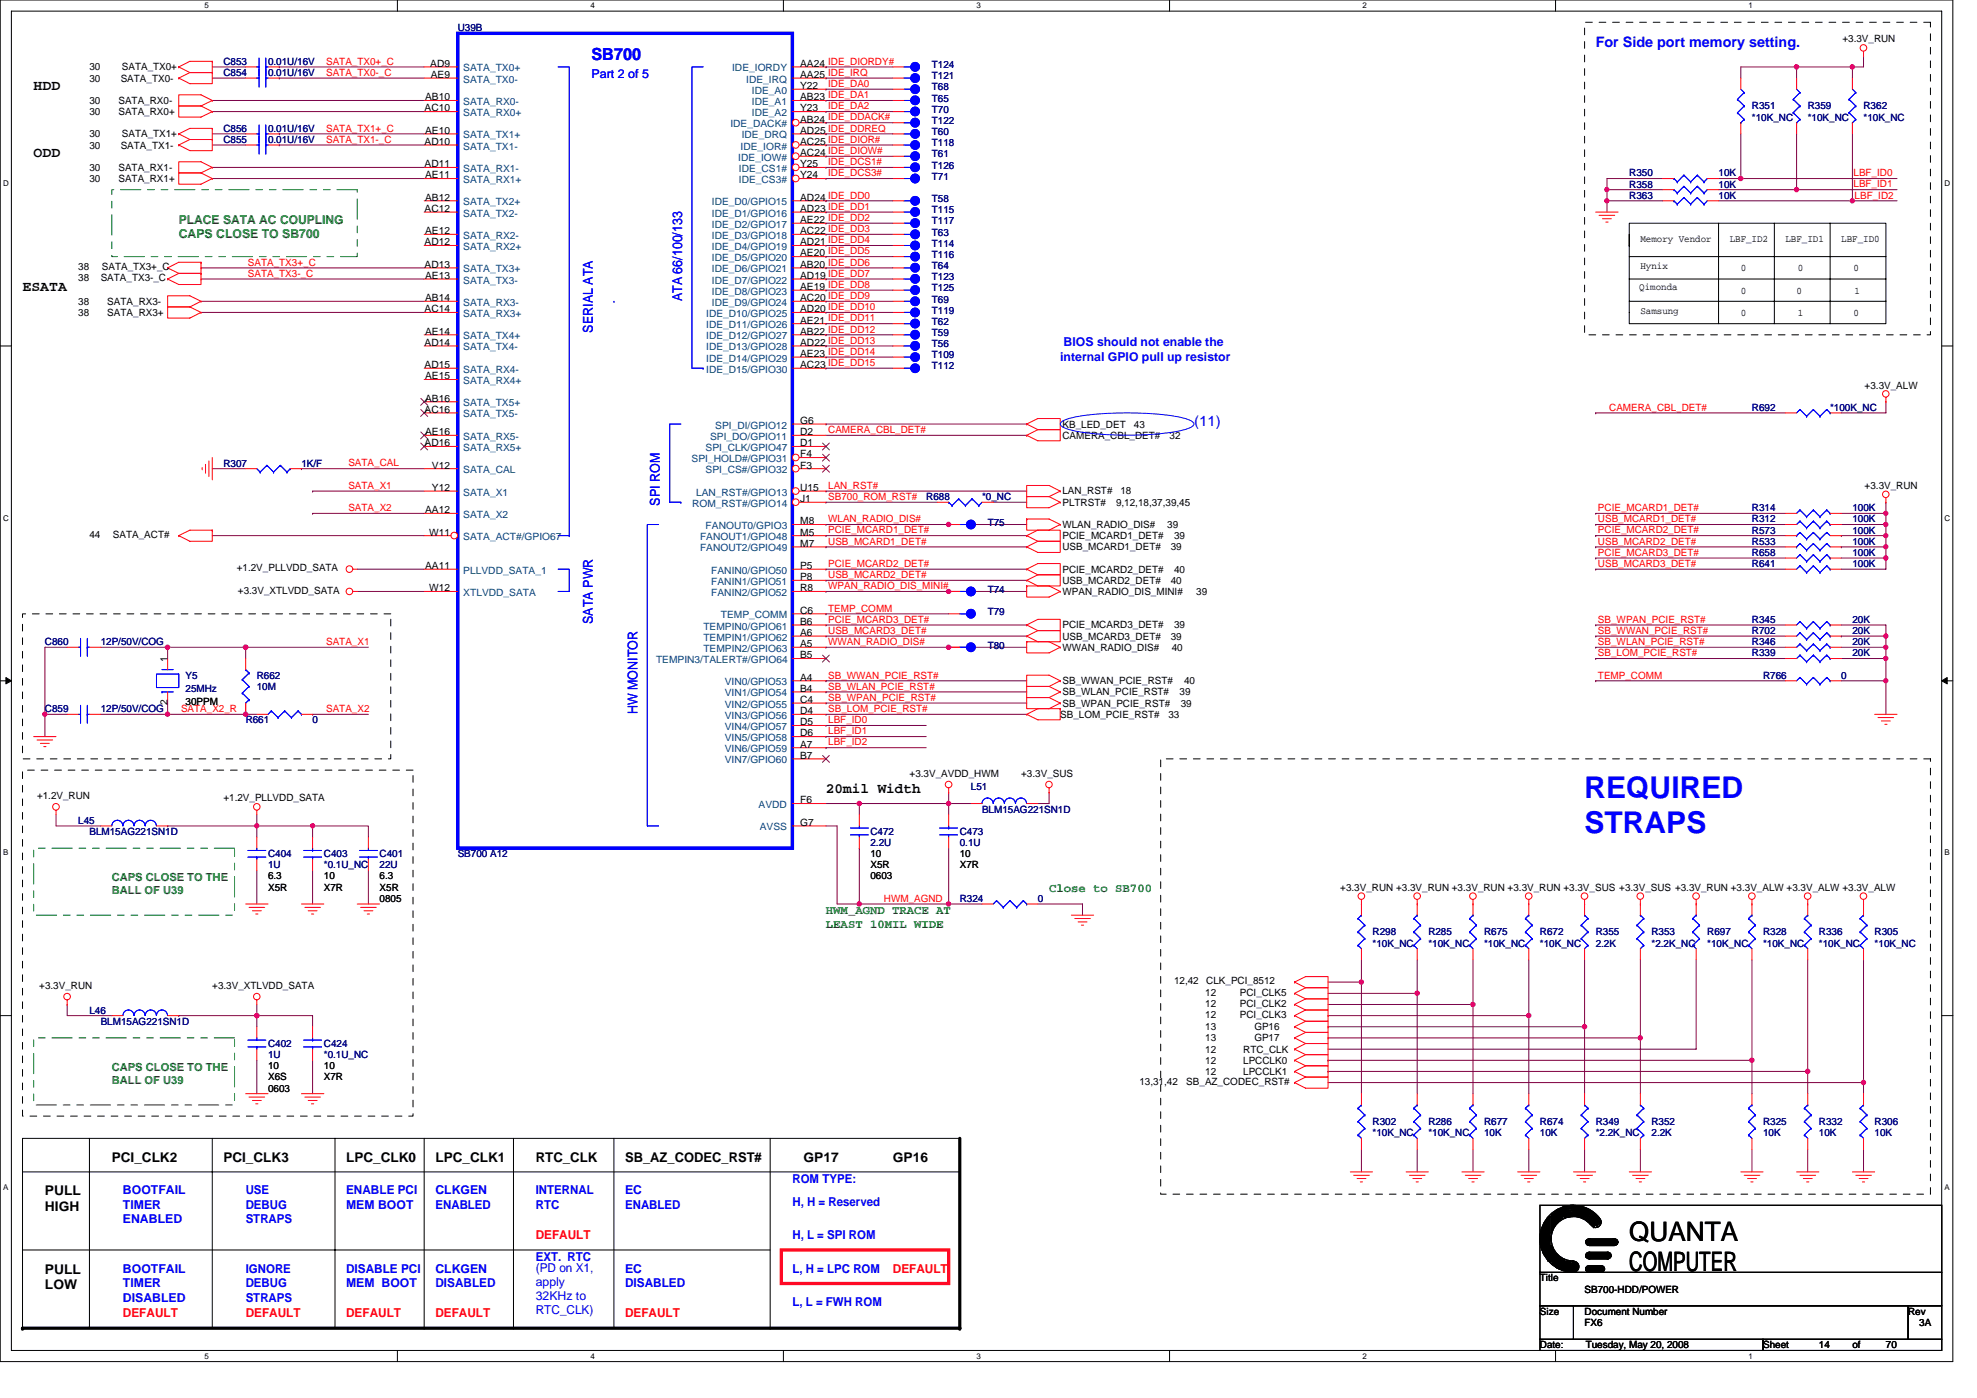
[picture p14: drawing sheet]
<svg xmlns="http://www.w3.org/2000/svg" width="297mm" height="210mm" viewBox="0 0 297 210" stroke-linecap="round" stroke-linejoin="round" font-family="sans-serif">
<defs><g id="words">
<g font-size="4.5" fill="#00f">
<text x="238.1" y="119.8">REQUIRED</text>
<text x="238.1" y="125.1">STRAPS</text>
</g>
<g font-size="4">
<text x="244.8" y="186.3">QUANTA</text>
<text x="244.8" y="190.9">COMPUTER</text>
</g>
<text font-size="2.5" fill="#00f" x="88.9" y="9">SB700</text>
<g font-size="2.2" fill="#00f">
<text x="239.8" y="7">For Side port memory setting.</text>
<text x="179.4" y="64">(11)</text>
</g>
<g font-size="2.2">
<text x="5.1" y="13.5">HDD</text>
<text x="5.1" y="23.6">ODD</text>
<text x="3.4" y="43.7">ESATA</text>
<text x="124.1" y="119.1">20mil Width</text>
</g>
<g font-size="2" fill="#00f">
<text x="102.5" y="45.3" transform="rotate(-90 102.5 45.3)">ATA 66/100/133</text>
<text x="89.1" y="50" transform="rotate(-90 89.1 50)">SERIAL ATA</text>
<text x="99.1" y="75.9" transform="rotate(-90 99.1 75.9)">SPI ROM</text>
<text x="89.1" y="93.7" transform="rotate(-90 89.1 93.7)">SATA PWR</text>
<text x="95.8" y="107.3" transform="rotate(-90 95.8 107.3)">HW MONITOR</text>
</g>
<g font-size="2">
<text x="6.7" y="179.6">PULL</text>
<text x="16.8" y="174.5">PCI_CLK2</text>
<text x="33.6" y="174.5">PCI_CLK3</text>
<text x="52" y="174.5">LPC_CLK0</text>
<text x="65.4" y="174.5">LPC_CLK1</text>
<text x="80.5" y="174.5">RTC_CLK</text>
<text x="93.9" y="174.5">SB_AZ_CODEC_RST#</text>
<text x="120.7" y="174.5">GP17</text>
<text x="134.2" y="174.5">GP16</text>
<text x="6.7" y="181.9">HIGH</text>
<text x="6.7" y="191.3">PULL</text>
<text x="6.7" y="193.7">LOW</text>
</g>
<g font-size="1.8" fill="#00f">
<text x="88.9" y="11.7">Part 2 of 5</text>
<text x="159.8" y="52">BIOS should not enable the</text>
<text x="159.3" y="54.2">internal GPIO pull up resistor</text>
<text x="18.5" y="179.4">BOOTFAIL</text>
<text x="36.9" y="179.4">USE</text>
<text x="52" y="179.4">ENABLE PCI</text>
<text x="65.4" y="179.4">CLKGEN</text>
<text x="80.5" y="179.4">INTERNAL</text>
<text x="93.9" y="179.4">EC</text>
<text x="119.1" y="177.7">ROM TYPE:</text>
<text x="18.5" y="181.6">TIMER</text>
<text x="18.5" y="183.8">ENABLED</text>
<text x="36.9" y="181.6">DEBUG</text>
<text x="36.9" y="183.8">STRAPS</text>
<text x="52" y="181.6">MEM BOOT</text>
<text x="65.4" y="181.6">ENABLED</text>
<text x="80.5" y="181.6">RTC</text>
<text x="93.9" y="181.6">ENABLED</text>
<text x="119.1" y="181.1">H, H = Reserved</text>
<text x="18.5" y="191.1">BOOTFAIL</text>
<text x="36.9" y="191.1">IGNORE</text>
<text x="52" y="191.1">DISABLE PCI</text>
<text x="65.4" y="191.1">CLKGEN</text>
<text x="80.5" y="191.1">(PD on X1,</text>
<text x="80.5" y="189.5">EXT. RTC</text>
<text x="93.9" y="191.1">EC</text>
<text x="119.1" y="186.1">H, L = SPI ROM</text>
<text x="119.1" y="191.1">L, H = LPC ROM</text>
<text x="18.5" y="193.3">TIMER</text>
<text x="18.5" y="195.5">DISABLED</text>
<text x="36.9" y="193.3">DEBUG</text>
<text x="36.9" y="195.5">STRAPS</text>
<text x="52" y="193.3">MEM BOOT</text>
<text x="65.4" y="193.3">DISABLED</text>
<text x="80.5" y="193.2">apply</text>
<text x="80.5" y="195.3">32KHz to</text>
<text x="80.5" y="197.4">RTC_CLK)</text>
<text x="93.9" y="193.3">DISABLED</text>
<text x="119.1" y="196.2">L, L = FWH ROM</text>
</g>
<g font-size="1.8" fill="#008000">
<text x="26.9" y="33.6">PLACE SATA AC COUPLING</text>
<text x="26.9" y="35.8">CAPS CLOSE TO SB700</text>
<text x="124.1" y="137.3">HWM_AGND TRACE AT</text>
<text x="157.6" y="134">Close to SB700</text>
<text x="124.1" y="139.4">LEAST 10MIL WIDE</text>
</g>
<g font-size="1.8" fill="#f00">
<text x="80.5" y="186.1">DEFAULT</text>
<text x="134.2" y="191.1">DEFAULT</text>
<text x="18.5" y="197.8">DEFAULT</text>
<text x="36.9" y="197.8">DEFAULT</text>
<text x="52" y="197.8">DEFAULT</text>
<text x="65.4" y="197.8">DEFAULT</text>
<text x="93.9" y="197.8">DEFAULT</text>
</g>
<g font-size="1.7" fill="#008000">
<text x="16.8" y="132.3">CAPS CLOSE TO THE</text>
<text x="16.8" y="134.3">BALL OF U39</text>
<text x="16.8" y="160.8">CAPS CLOSE TO THE</text>
<text x="16.8" y="162.8">BALL OF U39</text>
</g>
<g font-size="1.5" fill="#000080">
<text x="68.8" y="4.7">U39B</text>
<text x="33.6" y="11.4">C854</text>
<text x="33.6" y="9.7">C853</text>
<text x="40.3" y="11.4">0.01U/16V</text>
<text x="40.3" y="9.7">0.01U/16V</text>
<text x="140" y="10.2">T124</text>
<text x="140" y="11.9">T121</text>
<text x="140" y="16.9">T70</text>
<text x="140" y="13.6">T68</text>
<text x="140" y="15.3">T65</text>
<text x="263.2" y="16.4">R351</text>
<text x="271.6" y="16.4">R359</text>
<text x="280" y="16.4">R362</text>
<text x="33.6" y="19.8">C856</text>
<text x="33.6" y="21.5">C855</text>
<text x="40.3" y="19.8">0.01U/16V</text>
<text x="40.3" y="21.5">0.01U/16V</text>
<text x="140" y="23.6">T61</text>
<text x="140" y="20.3">T60</text>
<text x="140" y="22">T118</text>
<text x="140" y="18.6">T122</text>
<text x="263.2" y="18.1">*10K_NC</text>
<text x="271.6" y="18.1">*10K_NC</text>
<text x="280" y="18.1">*10K_NC</text>
<text x="140" y="27">T71</text>
<text x="140" y="25.3">T126</text>
<text x="244.8" y="29.8">R363</text>
<text x="244.8" y="28.2">R358</text>
<text x="244.8" y="26.5">R350</text>
<text x="258.2" y="29.8">10K</text>
<text x="258.2" y="28.2">10K</text>
<text x="258.2" y="26.5">10K</text>
<text x="140" y="30.4">T58</text>
<text x="140" y="32">T115</text>
<text x="140" y="33.7">T117</text>
<text x="140" y="35.4">T63</text>
<text x="140" y="37.1">T114</text>
<text x="140" y="38.7">T116</text>
<text x="140" y="40.4">T64</text>
<text x="140" y="45.4">T69</text>
<text x="140" y="47.1">T119</text>
<text x="140" y="42.1">T123</text>
<text x="140" y="43.8">T125</text>
<text x="140" y="53.8">T109</text>
<text x="140" y="48.8">T62</text>
<text x="140" y="52.2">T56</text>
<text x="140" y="50.5">T59</text>
<text x="140" y="55.5">T112</text>
<text x="263.2" y="61.7">R692</text>
<text x="275" y="61.7">*100K_NC</text>
<text x="33.6" y="70.1">R307</text>
<text x="45.3" y="70.1">1K/F</text>
<text x="139.2" y="75.1">R688</text>
<text x="147.5" y="75.1">*0_NC</text>
<text x="263.2" y="76.8">R314</text>
<text x="278.3" y="76.8">100K</text>
<text x="148.4" y="79">T75</text>
<text x="263.2" y="80.1">R573</text>
<text x="263.2" y="83.5">R658</text>
<text x="263.2" y="78.5">R312</text>
<text x="263.2" y="81.8">R533</text>
<text x="278.3" y="80.1">100K</text>
<text x="278.3" y="83.5">100K</text>
<text x="278.3" y="78.5">100K</text>
<text x="278.3" y="81.8">100K</text>
<text x="148.4" y="89">T74</text>
<text x="263.2" y="85.2">R641</text>
<text x="278.3" y="85.2">100K</text>
<text x="148.4" y="92.4">T79</text>
<text x="263.2" y="93.6">R345</text>
<text x="263.2" y="95.2">R702</text>
<text x="278.3" y="93.6">20K</text>
<text x="278.3" y="95.2">20K</text>
<text x="6.7" y="96.9">C860</text>
<text x="15.1" y="96.9">12P/50V/COG</text>
<text x="27.9" y="101.9">Y5</text>
<text x="38.6" y="101.9">R662</text>
<text x="148.4" y="97.4">T80</text>
<text x="263.2" y="98.6">R339</text>
<text x="263.2" y="96.9">R346</text>
<text x="264.9" y="101.9">R766</text>
<text x="276.6" y="101.9">0</text>
<text x="278.3" y="98.6">20K</text>
<text x="278.3" y="96.9">20K</text>
<text x="6.7" y="107">C859</text>
<text x="15.1" y="107">12P/50V/COG</text>
<text x="27.9" y="103.9">25MHz</text>
<text x="38.6" y="103.6">10M</text>
<text x="36.9" y="108.6">R661</text>
<text x="47" y="108.6">0</text>
<text x="145.9" y="118.7">L51</text>
<text x="11.8" y="123.7">L45</text>
<text x="13.4" y="125.4">BLM15AG221SN1D</text>
<text x="130.8" y="125.4">C472</text>
<text x="144.2" y="125.4">C473</text>
<text x="147.5" y="122">BLM15AG221SN1D</text>
<text x="40.3" y="128.8">C404</text>
<text x="40.3" y="130.4">1U</text>
<text x="48.7" y="128.8">C403</text>
<text x="48.7" y="130.4">*0.1U_NC</text>
<text x="57" y="128.8">C401</text>
<text x="57" y="130.4">22U</text>
<text x="68.8" y="128.8">SB700 A12</text>
<text x="130.8" y="127.1">2.2U</text>
<text x="144.2" y="127.1">0.1U</text>
<text x="144.2" y="135.5">R324</text>
<text x="155.9" y="135.5">0</text>
<text x="206.2" y="140.5">R298</text>
<text x="206.2" y="142.2">*10K_NC</text>
<text x="214.6" y="140.5">R285</text>
<text x="214.6" y="142.2">*10K_NC</text>
<text x="223" y="140.5">R675</text>
<text x="223" y="142.2">*10K_NC</text>
<text x="231.4" y="140.5">R672</text>
<text x="231.4" y="142.2">*10K_NC</text>
<text x="239.8" y="140.5">R355</text>
<text x="239.8" y="142.2">2.2K</text>
<text x="248.1" y="140.5">R353</text>
<text x="248.1" y="142.2">*2.2K_NC</text>
<text x="256.5" y="140.5">R697</text>
<text x="256.5" y="142.2">*10K_NC</text>
<text x="264.9" y="140.5">R328</text>
<text x="264.9" y="142.2">*10K_NC</text>
<text x="273.3" y="140.5">R336</text>
<text x="273.3" y="142.2">*10K_NC</text>
<text x="281.7" y="140.5">R305</text>
<text x="281.7" y="142.2">*10K_NC</text>
<text x="13.4" y="152.2">L46</text>
<text x="15.1" y="153.9">BLM15AG221SN1D</text>
<text x="40.3" y="157.2">C402</text>
<text x="40.3" y="158.9">1U</text>
<text x="48.7" y="157.2">C424</text>
<text x="48.7" y="158.9">*0.1U_NC</text>
<text x="206.2" y="169">R302</text>
<text x="206.2" y="170.7">*10K_NC</text>
<text x="214.6" y="169">R286</text>
<text x="214.6" y="170.7">*10K_NC</text>
<text x="223" y="169">R677</text>
<text x="223" y="170.7">10K</text>
<text x="231.4" y="169">R674</text>
<text x="231.4" y="170.7">10K</text>
<text x="239.8" y="169">R349</text>
<text x="239.8" y="170.7">*2.2K_NC</text>
<text x="248.1" y="169">R352</text>
<text x="248.1" y="170.7">2.2K</text>
<text x="264.9" y="169">R325</text>
<text x="264.9" y="170.7">10K</text>
<text x="273.3" y="169">R332</text>
<text x="273.3" y="170.7">10K</text>
<text x="281.7" y="169">R306</text>
<text x="281.7" y="170.7">10K</text>
</g>
<g font-size="1.5">
<text x="13.4" y="10.6">30</text>
<text x="18.3" y="10.6">SATA_TX0+</text>
<text x="64.6" y="10">AD9</text>
<text x="64.7" y="11.7">AE9</text>
<text x="120.2" y="11.7">AA25 IDE_IRQ</text>
<text x="120.2" y="10">AA24 IDE_DIORDY#</text>
<text x="276.8" y="6.4">+3.3V_RUN</text>
<text x="13.4" y="12.3">30</text>
<text x="13.4" y="15.6">30</text>
<text x="13.4" y="17.3">30</text>
<text x="17.8" y="15.6">SATA_RX0-</text>
<text x="17.8" y="17.3">SATA_RX0+</text>
<text x="18.1" y="12.3">SATA_TX0-</text>
<text x="63.8" y="16.7">AC10</text>
<text x="63.9" y="15.1">AB10</text>
<text x="120.2" y="13.4">Y22</text>
<text x="120.2" y="15.1">AB23 IDE_DA1</text>
<text x="120.2" y="16.7">Y23</text>
<text x="13.4" y="20.6">30</text>
<text x="13.4" y="22.3">30</text>
<text x="18.1" y="22.3">SATA_TX1-</text>
<text x="18.3" y="20.6">SATA_TX1+</text>
<text x="63.8" y="21.8">AD10</text>
<text x="63.9" y="20.1">AE10</text>
<text x="120.2" y="23.5">AC24 IDE_DIOW#</text>
<text x="120.2" y="18.4">AB24 IDE_DDACK#</text>
<text x="120.2" y="21.8">AC25 IDE_DIOR#</text>
<text x="120.2" y="20.1">AD25 IDE_DDREQ</text>
<text x="13.4" y="25.7">30</text>
<text x="13.4" y="27.3">30</text>
<text x="17.8" y="25.7">SATA_RX1-</text>
<text x="17.8" y="27.3">SATA_RX1+</text>
<text x="63.8" y="25.1">AD11</text>
<text x="63.9" y="26.8">AE11</text>
<text x="120.2" y="25.1">Y25</text>
<text x="120.2" y="26.8">Y24</text>
<text x="63.8" y="31.8">AC12</text>
<text x="63.9" y="30.1">AB12</text>
<text x="63.9" y="35.2">AE12</text>
<text x="120.2" y="30.1">AD24 IDE_DD0</text>
<text x="120.2" y="31.8">AD23 IDE_DD1</text>
<text x="120.2" y="33.5">AE22 IDE_DD2</text>
<text x="120.2" y="35.2">AC22 IDE_DD3</text>
<text x="11.8" y="40.6">38</text>
<text x="15.3" y="40.6">SATA_TX3+_C</text>
<text x="63.8" y="36.9">AD12</text>
<text x="63.8" y="40.2">AD13</text>
<text x="63.9" y="41.9">AE13</text>
<text x="120.2" y="36.9">AD21 IDE_DD4</text>
<text x="120.2" y="38.5">AE20 IDE_DD5</text>
<text x="120.2" y="40.2">AB20 IDE_DD6</text>
<text x="120.2" y="41.9">AD19 IDE_DD7</text>
<text x="246.5" y="36.4">Memory Vendor</text>
<text x="246.5" y="40.4">Hynix</text>
<text x="259.9" y="36.4">LBF_ID2</text>
<text x="261.6" y="40.8">0</text>
<text x="268.3" y="36.4">LBF_ID1</text>
<text x="270.1" y="40.8">0</text>
<text x="276.6" y="36.4">LBF_ID0</text>
<text x="278.5" y="40.8">0</text>
<text x="11.8" y="42.2">38</text>
<text x="11.8" y="45.8">38</text>
<text x="11.8" y="47.5">38</text>
<text x="15.1" y="42.2">SATA_TX3-_C</text>
<text x="16.1" y="45.8">SATA_RX3-</text>
<text x="16.1" y="47.5">SATA_RX3+</text>
<text x="63.8" y="46.9">AC14</text>
<text x="63.9" y="45.2">AB14</text>
<text x="120.2" y="43.6">AE19 IDE_DD8</text>
<text x="120.2" y="45.2">AC20 IDE_DD9</text>
<text x="120.2" y="46.9">AD20 IDE_DD10</text>
<text x="246.3" y="43.6">Qimonda</text>
<text x="246.5" y="47.1">Samsung</text>
<text x="261.6" y="44.1">0</text>
<text x="261.6" y="47.5">0</text>
<text x="269.9" y="44.1">0</text>
<text x="270.1" y="47.5">1</text>
<text x="278.5" y="47.5">0</text>
<text x="278.7" y="44.1">1</text>
<text x="63.8" y="51.9">AD14</text>
<text x="63.9" y="50.3">AE14</text>
<text x="120.2" y="48.6">AE21 IDE_DD11</text>
<text x="120.2" y="50.3">AB22 IDE_DD12</text>
<text x="120.2" y="51.9">AD22 IDE_DD13</text>
<text x="120.2" y="53.6">AE23 IDE_DD14</text>
<text x="63.8" y="55.3">AD15</text>
<text x="63.9" y="57">AE15</text>
<text x="120.2" y="55.3">AC23 IDE_DD15</text>
<text x="280.2" y="58.4">+3.3V_ALW</text>
<text x="63.8" y="62">AC16</text>
<text x="63.9" y="60.3">AB16</text>
<text x="63.9" y="65.4">AE16</text>
<text x="120.2" y="65.4">D2</text>
<text x="120.2" y="63.7">G6</text>
<text x="159.6" y="65.9">CAMERA_CBL_DET#</text>
<text x="159.6" y="64.2">KB_LED_DET</text>
<text x="170.4" y="64.2">43</text>
<text x="175.7" y="65.9">32</text>
<text x="63.8" y="67">AD16</text>
<text x="64.9" y="70.4">V12</text>
<text x="120.2" y="67">D1</text>
<text x="120.2" y="70.4">F3</text>
<text x="120.2" y="68.7">F4</text>
<text x="63.9" y="77.1">AA12</text>
<text x="64.9" y="73.7">Y12</text>
<text x="120.2" y="73.7">U15</text>
<text x="120.2" y="75.4">J1</text>
<text x="159.6" y="75.9">PLTRST#</text>
<text x="159.6" y="74.3">LAN_RST#</text>
<text x="167.7" y="75.9">9,12,18,37,39,45</text>
<text x="168.3" y="74.3">18</text>
<text x="280.2" y="73.4">+3.3V_RUN</text>
<text x="13.4" y="80.8">44</text>
<text x="17" y="80.8">SATA_ACT#</text>
<text x="64.5" y="80.4">W11</text>
<text x="120.2" y="78.8">M8</text>
<text x="120.2" y="80.4">M5</text>
<text x="120.2" y="82.1">M7</text>
<text x="159.6" y="81">PCIE_MCARD1_DET#</text>
<text x="159.6" y="82.7">USB_MCARD1_DET#</text>
<text x="159.6" y="79.3">WLAN_RADIO_DIS#</text>
<text x="175.4" y="79.3">39</text>
<text x="175.9" y="82.7">39</text>
<text x="176.4" y="81">39</text>
<text x="35.6" y="85.8">+1.2V_PLLVDD_SATA</text>
<text x="35.7" y="89.2">+3.3V_XTLVDD_SATA</text>
<text x="63.9" y="85.5">AA11</text>
<text x="64.5" y="88.8">W12</text>
<text x="120.2" y="85.5">P5</text>
<text x="120.2" y="87.1">P8</text>
<text x="120.2" y="88.8">R8</text>
<text x="159.6" y="86">PCIE_MCARD2_DET#</text>
<text x="159.6" y="87.7">USB_MCARD2_DET#</text>
<text x="159.6" y="89.4">WPAN_RADIO_DIS_MINI#</text>
<text x="175.9" y="87.7">40</text>
<text x="176.4" y="86">40</text>
<text x="179.7" y="89.4">39</text>
<text x="120.2" y="93.9">B6</text>
<text x="120.2" y="95.5">A6</text>
<text x="120.2" y="92.2">C6</text>
<text x="159.6" y="94.4">PCIE_MCARD3_DET#</text>
<text x="176.4" y="94.4">39</text>
<text x="25.2" y="99.4" transform="rotate(-90 25.2 99.4)">1</text>
<text x="120.2" y="98.9">B5</text>
<text x="120.2" y="97.2">A5</text>
<text x="159.6" y="96.1">USB_MCARD3_DET#</text>
<text x="159.6" y="97.7">WWAN_RADIO_DIS#</text>
<text x="175.9" y="96.1">39</text>
<text x="176.1" y="97.7">40</text>
<text x="25.2" y="105.9" transform="rotate(-90 25.2 105.9)">2</text>
<text x="27.9" y="106">30PPM</text>
<text x="120.2" y="102.2">A4</text>
<text x="120.2" y="103.9">B4</text>
<text x="120.2" y="105.6">C4</text>
<text x="120.2" y="107.3">D4</text>
<text x="159.3" y="107.8">SB_LOM_PCIE_RST#</text>
<text x="159.6" y="102.8">SB_WWAN_PCIE_RST#</text>
<text x="159.6" y="106.1">SB_WPAN_PCIE_RST#</text>
<text x="159.6" y="104.5">SB_WLAN_PCIE_RST#</text>
<text x="175.6" y="107.8">33</text>
<text x="177.2" y="104.5">39</text>
<text x="177.4" y="106.1">39</text>
<text x="177.9" y="102.8">40</text>
<text x="120.2" y="108.9">D5</text>
<text x="120.2" y="110.6">D6</text>
<text x="120.2" y="112.3">A7</text>
<text x="120.2" y="114">B7</text>
<text x="136.7" y="116.7">+3.3V_AVDD_HWM</text>
<text x="153.4" y="116.7">+3.3V_SUS</text>
<text x="5.6" y="120">+1.2V_RUN</text>
<text x="33.6" y="120.4">+1.2V_PLLVDD_SATA</text>
<text x="120.2" y="120.7">F6</text>
<text x="120.2" y="124">G7</text>
<text x="130.8" y="130.4">X5R</text>
<text x="130.8" y="128.8">10</text>
<text x="144.2" y="130.4">X7R</text>
<text x="144.2" y="128.8">10</text>
<text x="40.3" y="133.8">X5R</text>
<text x="40.3" y="132.1">6.3</text>
<text x="48.7" y="133.8">X7R</text>
<text x="48.7" y="132.1">10</text>
<text x="57" y="135.5">0805</text>
<text x="57" y="133.8">X5R</text>
<text x="57" y="132.1">6.3</text>
<text x="130.8" y="132.1">0603</text>
<text x="201.4" y="133.8">+3.3V_RUN +3.3V_RUN +3.3V_RUN +3.3V_RUN +3.3V_SUS +3.3V_SUS +3.3V_RUN +3.3V_ALW +3.3V_ALW +3.3V_ALW</text>
<text x="5.9" y="148.5">+3.3V_RUN</text>
<text x="31.9" y="148.5">+3.3V_XTLVDD_SATA</text>
<text x="176.4" y="147.9">12,42</text>
<text x="181.1" y="149.5">12</text>
<text x="181.2" y="147.9">CLK_PCI_8512</text>
<text x="186.3" y="149.5">PCI_CLK5</text>
<text x="181.1" y="151.2">12</text>
<text x="181.1" y="152.9">12</text>
<text x="181.1" y="154.7">13</text>
<text x="186.3" y="151.2">PCI_CLK2</text>
<text x="186.3" y="152.9">PCI_CLK3</text>
<text x="188.5" y="154.7">GP16</text>
<text x="40.3" y="160.6">10</text>
<text x="48.7" y="160.6">10</text>
<text x="181.1" y="158.1">12</text>
<text x="181.1" y="159.8">12</text>
<text x="181.1" y="161.4">12</text>
<text x="181.1" y="156.4">13</text>
<text x="186.8" y="158.1">RTC_CLK</text>
<text x="186.8" y="159.8">LPCCLK0</text>
<text x="186.8" y="161.4">LPCCLK1</text>
<text x="188.5" y="156.4">GP17</text>
<text x="40.3" y="164">0603</text>
<text x="40.3" y="162.3">X6S</text>
<text x="48.7" y="162.3">X7R</text>
<text x="171.2" y="163">13,31,42</text>
<text x="178.2" y="163">SB_AZ_CODEC_RST#</text>
<text x="231.4" y="192.5">Title</text>
<text x="231.4" y="197.5">Size</text>
<text x="238.1" y="197.5">Document Number</text>
<text x="238.1" y="194.1">SB700-HDD/POWER</text>
<text x="286.7" y="197.5">Rev</text>
<text x="231.4" y="202.5">Date:</text>
<text x="238.1" y="199.2">FX6</text>
<text x="238.2" y="202.5">Tuesday, May 20, 2008</text>
<text x="264.9" y="202.5">Sheet</text>
<text x="273.3" y="202.5">14</text>
<text x="278.3" y="202.5">of</text>
<text x="283.4" y="202.5">70</text>
<text x="288.4" y="199.2">3A</text>
</g>
<g font-size="1.5" fill="#f00">
<text x="49" y="9.7">SATA_TX0+_C</text>
<text x="49" y="11.4">SATA_TX0-_C</text>
<text x="124.4" y="16.4">IDE_DA2</text>
<text x="124.4" y="13.1">IDE_DA0</text>
<text x="49" y="19.8">SATA_TX1+_C</text>
<text x="49" y="21.4">SATA_TX1-_C</text>
<text x="124.4" y="24.8">IDE_DCS1#</text>
<text x="124.4" y="26.5">IDE_DCS3#</text>
<text x="278.5" y="26.5">LBF_ID0</text>
<text x="278.5" y="28.2">LBF_ID1</text>
<text x="278.7" y="29.8">LBF_ID2</text>
<text x="37.2" y="39.9">SATA_TX3+_C</text>
<text x="37.2" y="41.6">SATA_TX3-_C</text>
<text x="124.4" y="65">CAMERA_CBL_DET#</text>
<text x="241.8" y="61.7">CAMERA_CBL_DET#</text>
<text x="52.3" y="70.1">SATA_CAL</text>
<text x="52.3" y="76.8">SATA_X2</text>
<text x="52.3" y="73.4">SATA_X1</text>
<text x="124.4" y="73.4">LAN_RST#</text>
<text x="124.4" y="75.1">SB700_ROM_RST#</text>
<text x="240.1" y="76.8">PCIE_MCARD1_DET#</text>
<text x="124.4" y="80.1">PCIE_MCARD1_DET#</text>
<text x="124.4" y="81.8">USB_MCARD1_DET#</text>
<text x="124.4" y="78.4">WLAN_RADIO_DIS#</text>
<text x="240.1" y="78.4">USB_MCARD1_DET#</text>
<text x="240.1" y="83.5">PCIE_MCARD3_DET#</text>
<text x="240.1" y="81.8">USB_MCARD2_DET#</text>
<text x="240.1" y="80.1">PCIE_MCARD2_DET#</text>
<text x="124.4" y="86.8">USB_MCARD2_DET#</text>
<text x="124.4" y="85.2">PCIE_MCARD2_DET#</text>
<text x="124.4" y="88.5">WPAN_RADIO_DIS_MINI#</text>
<text x="240.1" y="85.2">USB_MCARD3_DET#</text>
<text x="124.4" y="95.2">USB_MCARD3_DET#</text>
<text x="124.4" y="93.5">PCIE_MCARD3_DET#</text>
<text x="124.4" y="91.9">TEMP_COMM</text>
<text x="240.1" y="95.2">SB_WWAN_PCIE_RST#</text>
<text x="240.1" y="93.5">SB_WPAN_PCIE_RST#</text>
<text x="49" y="96.9">SATA_X1</text>
<text x="124.4" y="101.9">SB_WWAN_PCIE_RST#</text>
<text x="124.4" y="96.9">WWAN_RADIO_DIS#</text>
<text x="240.1" y="98.6">SB_LOM_PCIE_RST#</text>
<text x="240.1" y="96.9">SB_WLAN_PCIE_RST#</text>
<text x="240.1" y="101.9">TEMP_COMM</text>
<text x="27.2" y="107">SATA_X2_R</text>
<text x="49" y="107">SATA_X2</text>
<text x="124.4" y="103.6">SB_WLAN_PCIE_RST#</text>
<text x="124.4" y="105.3">SB_WPAN_PCIE_RST#</text>
<text x="124.4" y="107">SB_LOM_PCIE_RST#</text>
<text x="124.4" y="110.3">LBF_ID1</text>
<text x="124.4" y="112">LBF_ID2</text>
<text x="124.4" y="108.6">LBF_ID0</text>
<text x="132.8" y="135.4">HWM_AGND</text>
</g>
<g font-size="1.5" fill="#004080">
<text x="69.6" y="10.7">SATA_TX0+</text>
<text x="110" y="10.7">IDE_IORDY</text>
<text x="69.6" y="12.4">SATA_TX0-</text>
<text x="69.6" y="15.8">SATA_RX0-</text>
<text x="69.6" y="17.4">SATA_RX0+</text>
<text x="112.1" y="12.4">IDE_IRQ</text>
<text x="113" y="14.1">IDE_A0</text>
<text x="113" y="15.8">IDE_A1</text>
<text x="113" y="17.4">IDE_A2</text>
<text x="69.6" y="20.8">SATA_TX1+</text>
<text x="69.6" y="22.5">SATA_TX1-</text>
<text x="109.7" y="19.1">IDE_DACK#</text>
<text x="111.3" y="22.5">IDE_IOR#</text>
<text x="111.4" y="20.8">IDE_DRQ</text>
<text x="69.6" y="25.8">SATA_RX1-</text>
<text x="69.6" y="27.5">SATA_RX1+</text>
<text x="110.9" y="24.2">IDE_IOW#</text>
<text x="111" y="25.8">IDE_CS1#</text>
<text x="111" y="27.5">IDE_CS3#</text>
<text x="69.6" y="30.8">SATA_TX2+</text>
<text x="69.6" y="32.5">SATA_TX2-</text>
<text x="69.6" y="35.9">SATA_RX2-</text>
<text x="107" y="30.8">IDE_D0/GPIO15</text>
<text x="107" y="32.5">IDE_D1/GPIO16</text>
<text x="107" y="34.2">IDE_D2/GPIO17</text>
<text x="107" y="35.9">IDE_D3/GPIO18</text>
<text x="69.6" y="37.5">SATA_RX2+</text>
<text x="69.6" y="40.9">SATA_TX3+</text>
<text x="107" y="37.5">IDE_D4/GPIO19</text>
<text x="107" y="39.2">IDE_D5/GPIO20</text>
<text x="107" y="40.9">IDE_D6/GPIO21</text>
<text x="69.6" y="42.6">SATA_TX3-</text>
<text x="69.6" y="47.6">SATA_RX3+</text>
<text x="69.6" y="45.9">SATA_RX3-</text>
<text x="106.1" y="47.6">IDE_D10/GPIO25</text>
<text x="107" y="42.6">IDE_D7/GPIO22</text>
<text x="107" y="44.3">IDE_D8/GPIO23</text>
<text x="107" y="45.9">IDE_D9/GPIO24</text>
<text x="69.6" y="51">SATA_TX4+</text>
<text x="69.6" y="52.6">SATA_TX4-</text>
<text x="106.1" y="49.3">IDE_D11/GPIO26</text>
<text x="106.1" y="51">IDE_D12/GPIO27</text>
<text x="106.1" y="52.6">IDE_D13/GPIO28</text>
<text x="69.6" y="56">SATA_RX4-</text>
<text x="69.6" y="57.7">SATA_RX4+</text>
<text x="106.1" y="54.3">IDE_D14/GPIO29</text>
<text x="106.1" y="56">IDE_D15/GPIO30</text>
<text x="69.6" y="61">SATA_TX5+</text>
<text x="69.6" y="62.7">SATA_TX5-</text>
<text x="107.5" y="64.4">SPI_DI/GPIO12</text>
<text x="69.6" y="71.1">SATA_CAL</text>
<text x="69.6" y="66.1">SATA_RX5-</text>
<text x="69.6" y="67.7">SATA_RX5+</text>
<text x="103.9" y="69.4">SPI_HOLD#/GPIO31</text>
<text x="106" y="67.7">SPI_CLK/GPIO47</text>
<text x="106" y="71.1">SPI_CS#/GPIO32</text>
<text x="106.7" y="66.1">SPI_DO/GPIO11</text>
<text x="69.6" y="74.4">SATA_X1</text>
<text x="69.6" y="77.8">SATA_X2</text>
<text x="104" y="76.1">ROM_RST#/GPIO14</text>
<text x="104.6" y="74.4">LAN_RST#/GPIO13</text>
<text x="69.6" y="81.1">SATA_ACT#/GPIO67</text>
<text x="105.2" y="81.1">FANOUT1/GPIO48</text>
<text x="105.2" y="82.8">FANOUT2/GPIO49</text>
<text x="106" y="79.5">FANOUT0/GPIO3</text>
<text x="69.6" y="89.5">XTLVDD_SATA</text>
<text x="69.6" y="86.2">PLLVDD_SATA_1</text>
<text x="106.9" y="86.2">FANIN0/GPIO50</text>
<text x="106.9" y="87.8">FANIN1/GPIO51</text>
<text x="106.9" y="89.5">FANIN2/GPIO52</text>
<text x="105.7" y="94.6">TEMPIN0/GPIO61</text>
<text x="108.3" y="92.9">TEMP_COMM</text>
<text x="98.6" y="99.6">TEMPIN3/TALERT#/GPIO64</text>
<text x="105.7" y="96.2">TEMPIN1/GPIO62</text>
<text x="105.7" y="97.9">TEMPIN2/GPIO63</text>
<text x="108.9" y="102.9">VIN0/GPIO53</text>
<text x="108.9" y="104.6">VIN1/GPIO54</text>
<text x="108.9" y="106.3">VIN2/GPIO55</text>
<text x="108.9" y="108">VIN3/GPIO56</text>
<text x="108.9" y="109.6">VIN4/GPIO57</text>
<text x="108.9" y="111.3">VIN5/GPIO58</text>
<text x="108.9" y="113">VIN6/GPIO59</text>
<text x="108.9" y="114.7">VIN7/GPIO60</text>
<text x="114" y="121.4">AVDD</text>
<text x="114.1" y="124.7">AVSS</text>
</g>
<g font-size="1.2">
<text x="30.7" y="1.3">5</text>
<text x="88.7" y="1.3">4</text>
<text x="146.7" y="1.3">3</text>
<text x="204.7" y="1.3">2</text>
<text x="262.7" y="1.3">1</text>
<text x=".5" y="27.9">D</text>
<text x="292.2" y="27.9">D</text>
<text x=".5" y="78.2">C</text>
<text x="292.2" y="78.2">C</text>
<text x=".5" y="128.5">B</text>
<text x="292.2" y="128.5">B</text>
<text x=".5" y="178.8">A</text>
<text x="292.2" y="178.8">A</text>
<text x="30.7" y="204.1">5</text>
<text x="88.7" y="204.1">4</text>
<text x="146.7" y="204.1">3</text>
<text x="204.7" y="204.1">2</text>
<text x="262.7" y="204.1">1</text>
</g>
</g></defs>
<path d="M0 0h293.4v204.5h-293.4zM1.7 1.7h290v201.1h-290z" fill="none" stroke="#000" stroke-width=".15"/>
<g fill="#fff">
<path d="M30.7 .2h.7v1.3h-.7z"/>
<path d="M30.7 203h.7v1.4h-.7z"/>
</g>
<path d="M59.7 0v1.7M59.7 202.8v1.7" fill="none" stroke="#000" stroke-width=".15"/>
<g fill="#fff">
<path d="M88.7 .2h.7v1.3h-.7z"/>
<path d="M88.7 203h.7v1.4h-.7z"/>
</g>
<path d="M117.7 0v1.7M117.7 202.8v1.7" fill="none" stroke="#000" stroke-width=".15"/>
<g fill="#fff">
<path d="M146.7 .2h.7v1.3h-.7z"/>
<path d="M146.7 203h.7v1.4h-.7z"/>
</g>
<path d="M175.7 0v1.7M175.7 202.8v1.7" fill="none" stroke="#000" stroke-width=".15"/>
<g fill="#fff">
<path d="M204.7 .2h.7v1.3h-.7z"/>
<path d="M204.7 203h.7v1.4h-.7z"/>
</g>
<path d="M233.7 0v1.7M233.7 202.8v1.7" fill="none" stroke="#000" stroke-width=".15"/>
<g fill="#fff">
<path d="M262.7 .2h.7v1.3h-.7z"/>
<path d="M262.7 203h.7v1.4h-.7z"/>
<path d="M.5 26.8h.8v1.4h-.8z"/>
<path d="M292.2 26.8h.8v1.4h-.8z"/>
<path d="M.5 77.1h.8v1.3h-.8z"/>
<path d="M292.2 77.1h.8v1.3h-.8z"/>
</g>
<path d="M0 52h1.7M291.7 52h1.7" fill="none" stroke="#000" stroke-width=".15"/>
<g fill="#fff">
<path d="M.5 127.4h.7v1.3h-.7z"/>
<path d="M292.2 127.4h.7v1.3h-.7z"/>
</g>
<path d="M0 102.3h1.7M291.7 102.3h1.7" fill="none" stroke="#000" stroke-width=".15"/>
<path d="M.9 101.8l.8 .5-.8 .4zM291.7 102.3l.9-.5v.9z" fill="#000" stroke="#000" stroke-width=".15"/>
<g fill="#fff">
<path d="M.5 177.7h.7v1.3h-.7z"/>
<path d="M292.2 177.7h.7v1.3h-.7z"/>
</g>
<g fill="none" stroke="#000" stroke-width=".15">
<path d="M244.8 35.2v13.4h38.6v-15.1h-38.6v3.4M244.8 38.5h38.6M244.8 36.9h.1M258.2 33.5v15.1M266.6 33.5v15.1M275 33.5v15.1M244.8 41.9h38.6M244.8 45.3h38.6M0 152.5h1.7M291.7 152.5h1.7M3.4 176h140.8M13.4 171v28.5"/>
<path d="M31.9 171v28.5M50.3 171v28.5M63.7 171v28.5M77.1 171v28.5M92.2 171v28.5M115.7 171v28.5M144.2 171h-140.8v28.5M144.2 176h.1M3.4 187.7h112.3M3.4 199.5h.1M63.7 199.5h.1M77.1 199.5h.1"/>
<path d="M115.7 199.5h.1M231.4 196.1h5v5.1h-5zM231.4 181h60.3v10.1h-60.3zM231.4 191.1h60.3v5h-60.3zM231.5 184.9v2.3l.2 .5v-3.3l.2-.3v4.2l.1 .1v-4.7l.2-.3v5.4l.2 .1v-5.7l.2-.2v6.4M232.7 189.4v-6.5l.2-.2v6.9h.2v-2.5l.1 .3v2.4l.2 .1v-2.2l.1 .4v2l.2 .2v-2l.2 .1v2h.2v-1.8l.1 .2v1.8h.2v-1.7l.2 .2v1.5l.1 .2v-1.7l.2 .2v1.5h.2v-1.4M233.1 182.4v2.8l.1-.5v-2.3l.2-.2v2.2l.1-.2v-2.1l.2-.2v2l.2-.2v-2h.2v1.9l.1-.2v-1.7l.2-.2v1.7l.2-.2v-1.5l.1-.1v1.6M234.9 181.4l.2-.2v1.7l-.2-.2zM235.1 182.6a3.7 3.7 0 0 1 4.6 1.8M235.1 182.4a3.9 3.9 0 0 1 4.6 1.7M235.1 182.3a4 4 0 0 1 4.9 2M235.1 182.1a4.2 4.2 0 0 1 5.1 2.2"/>
<path d="M235.1 181.9a4.3 4.3 0 0 1 5.1 2M235.1 181.7a4.6 4.6 0 0 1 5.3 2.2M235.1 181.4a4.8 4.8 0 0 1 5.5 2.2M235.1 189.3v.1h.1v1.4h.2v-1.4h.2v1.5h-.4l.5-1.5M235.1 182.8a3.5 3.5 0 0 1 4.4 1.6M235.2 181.5a4.7 4.7 0 0 1 5.3 2.3M235.2 181.4v1.3M235.7 189.4h.1M235.7 189.4v1.5l.2-.1v-1.4l.2 .4v1.1h.1v-1.3h.2v1.3h.2v-1.3h.1v1.3l.2-.1v-1l.2 .1v.7M236.4 181a5 5 0 0 1 3.9 1.9M236.4 181a5 5 0 0 0-5 5.1 5 5 0 0 0 5 5M236.4 182.7a3.3 3.3 0 0 1 2.6 1.3"/>
<path d="M236.4 182.7a3.3 3.3 0 0 0-3.3 3.4 3.3 3.3 0 0 0 3.3 3.3M236.4 181l-1.5 .3M236.4 182.7l-1.2 .2M236.4 196.1h50.3v5.1h-50.3zM238.4 186.2h4.5v.2h-4.7v.2h4.9l-.2 .2h-4.5l.2 .1h4.3M238.4 188.3h3.5v.1h-3.5l-.2 .2h3.9l-.2 .2h-3.7l.4 .1h3.2M238.4 190.3h2.5v.1h-2.7v.2h2.9l-.2 .2h-2.7l.4 .1h2.3M238.8 190.1h1.8M238.8 191.1h1.8M238.8 189.1h2.8M238.8 188.1h2.8M238.8 187.1h3.8"/>
<path d="M238.8 186.1h3.8M286.7 196.1h5v5.1h-5zM231.4 201.2h33.5v1.6h-33.5zM264.9 201.2h26.8v1.6h-26.8z"/>
<circle cx="236.4" cy="190.3" r=".84"/>
<circle cx="238.7" cy="186.6" r=".5"/>
<circle cx="238.7" cy="188.6" r=".5"/>
<circle cx="238.7" cy="190.6" r=".5"/>
<circle cx="239.8" cy="183.6" r=".83"/>
<circle cx="240.6" cy="190.6" r=".5"/>
<circle cx="241.6" cy="188.6" r=".49"/>
<circle cx="242.6" cy="186.6" r=".5"/>
</g>
<g fill="none" stroke="#800040" stroke-width=".15">
<path d="M31.9 16.8h31.8M31.9 15.1h31.8M31.9 10.1h5M31.9 11.7h5M41.9 10.1h.1M41.9 11.7h.1M41.9 11.7h21.8M41.9 10.1h21.8M124.1 15.1h.1M124.1 16.8h.1M124.1 13.4h.1M124.1 18.4h.1"/>
<path d="M124.1 11.7h.1M124.1 10.1h.1M124.1 15.1h10.1M124.1 16.8h10.1M124.1 13.4h10.1M124.1 18.4h10.1M124.1 11.7h10.1M124.1 10.1h10.1M269.9 10.1h-8.3v1.6M269.9 10.1h.1M269.9 10.1v1.6M278.3 10.1h.1"/>
<path d="M278.3 10.1v1.6M280 8.4v1.7h-10.1M31.9 20.1h5M31.9 21.8h5M31.9 26.8h31.8M31.9 25.1h31.8M41.9 20.1h.1M41.9 21.8h.1M41.9 21.8h21.8M41.9 20.1h21.8M124.1 25.1h.1M124.1 26.8h.1"/>
<path d="M124.1 21.8h.1M124.1 30.2h.1M124.1 20.1h.1M124.1 23.5h.1M124.1 31.9h.1M124.1 38.5h.1M124.1 35.2h.1M124.1 33.5h.1M124.1 36.9h.1M124.1 25.1h10.1M124.1 26.8h10.1M124.1 21.8h10.1"/>
<path d="M124.1 30.2h10.1M124.1 20.1h10.1M124.1 23.5h10.1M124.1 31.9h10.1M124.1 38.5h10.1M124.1 35.2h10.1M124.1 33.5h10.1M124.1 36.9h10.1M241.4 28.5h8.4M241.4 28.5h.1M241.4 30.2h.1M241.4 30.2v1.7"/>
<path d="M241.4 30.2h8.4M241.4 28.5v1.7M249.8 26.8h-8.4v1.7M258.2 28.5h11.7M258.2 30.2h20.1M258.2 26.8h3.4M261.6 26.8h.1M261.6 20.1v6.7M261.6 26.8h23.4M269.9 28.5h.1M269.9 20.1v8.4M269.9 28.5h15.1"/>
<path d="M278.3 30.2h.1M278.3 20.1v10.1M278.3 30.2h6.7M30.2 46.9h33.5M30.2 45.3h33.5M30.2 40.2h.1M30.2 41.9h.1M30.2 41.9h33.5M30.2 40.2h33.5M124.1 43.6h.1M124.1 46.9h.1M124.1 41.9h.1"/>
<path d="M124.1 45.3h.1M124.1 40.2h.1M124.1 48.6h.1M124.1 52h.1M124.1 53.6h.1M124.1 55.3h.1M124.1 50.3h.1M124.1 43.6h10.1M124.1 46.9h10.1M124.1 41.9h10.1M124.1 45.3h10.1M124.1 40.2h10.1"/>
<path d="M124.1 48.6h10.1M124.1 52h10.1M124.1 53.6h10.1M124.1 55.3h10.1M124.1 50.3h10.1M31.9 70.4h5M45.3 70.4h.1M45.3 70.4h18.4M47 77.1h.1M47 73.8h.1M47 73.8h16.7M47 77.1h16.7"/>
<path d="M124.1 73.8h.1M124.1 75.4h.1M124.1 78.8h.1M124.1 63.7h.1M124.1 73.8h30.2M124.1 75.4h16.8M124.1 78.8h30.2M124.1 65.4h30.2M124.1 63.7h30.2M142.5 78.8h.1M149.2 75.4h5.1M154.3 65.4h.1"/>
<path d="M239.8 77.1h.1M239.8 78.8h.1M239.8 62h.1M239.8 77.1h28.5M239.8 78.8h28.5M239.8 62h28.5M276.6 77.1h6.8M276.6 78.8h6.8M283.4 75.4v1.7M283.4 77.1h.1M283.4 78.8v3.3M283.4 78.8h.1"/>
<path d="M283.4 60.3v1.7h-6.8M283.4 77.1v1.7M10.1 97.2h-3.4v10.1M15.1 97.2h10.1M25.2 97.2v1.7M25.2 97.2h.1M25.2 97.2h30.1M31.9 80.5h31.8M36.9 97.2v1.7M36.9 97.2h.1M53.7 88.8h10M53.7 85.5h10"/>
<path d="M124.1 80.5h.1M124.1 82.1h.1M124.1 95.5h.1M124.1 93.9h.1M124.1 87.2h.1M124.1 85.5h.1M124.1 88.8h.1M124.1 97.2h.1M124.1 92.2h.1M124.1 97.2h30.2M124.1 80.5h30.2M124.1 82.1h30.2"/>
<path d="M124.1 95.5h30.2M124.1 93.9h30.2M124.1 87.2h30.2M124.1 85.5h30.2M124.1 88.8h30.2M124.1 92.2h18.4M142.5 88.8h.1M142.5 97.2h.1M239.8 98.9h.1M239.8 97.2h.1M239.8 95.5h.1M239.8 93.9h.1"/>
<path d="M239.8 85.5h.1M239.8 83.8h.1M239.8 82.1h.1M239.8 80.5h.1M239.8 97.2h28.5M239.8 80.5h28.5M239.8 82.1h28.5M239.8 98.9h28.5M239.8 95.5h28.5M239.8 93.9h28.5M239.8 85.5h28.5M239.8 83.8h28.5"/>
<path d="M276.6 97.2h6.8M276.6 98.9h6.8M276.6 95.5h.1M276.6 93.9h6.8v1.6M276.6 83.8h6.8M276.6 80.5h.1M276.6 82.1h.1M276.6 80.5h6.8M276.6 82.1h6.8M276.6 95.5h6.8M283.4 97.2h.1M283.4 95.5v1.7"/>
<path d="M283.4 83.8v1.7h-6.8M283.4 83.8h.1M283.4 82.1v1.7M283.4 98.9v3.4h-6.8M283.4 98.9h.1M283.4 97.2v1.7M6.7 107.3h3.4M6.7 107.3h.1M6.7 107.3v3.3M15.1 107.3h10.1M25.2 105.6v1.7M25.2 107.3h.1"/>
<path d="M25.2 107.3h13.4M36.9 107.3h.1M36.9 105.6v1.7M47 107.3h.1M47 107.3h8.3M124.1 110.6h.1M124.1 112.3h.1M124.1 109h.1M124.1 102.3h.1M124.1 103.9h.1M124.1 105.6h.1M124.1 107.3h.1"/>
<path d="M124.1 107.3h30.2M124.1 110.6h15.1M124.1 112.3h15.1M124.1 109h15.1M124.1 102.3h30.2M124.1 103.9h30.2M124.1 105.6h30.2M142.5 119v1.7M157.6 119v1.7h-1.7M239.8 102.3h.1M239.8 102.3h28.5M283.4 102.3h.1"/>
<path d="M283.4 102.3v5M8.4 122.4v1.7h6.7M25.2 124.1h21.8M25.2 124.1h.1M38.6 122.4v3.3M38.6 130.7v5.1M47 130.7v5.1M47 124.1v1.6M47 124.1h8.3v1.6M47 124.1h.1M55.3 130.7v5.1M124.1 120.7h5v1.7"/>
<path d="M124.1 124.1h1.7v11.7h3.3M129.1 135.8h.1M129.1 127.4h.1M129.1 135.8h13.4M129.1 127.4v8.4M129.1 120.7h13.4M142.5 135.8h5M142.5 127.4v8.4M142.5 120.7h.1M145.9 120.7h-3.4v1.7M155.9 135.8h6.7v1.7M10.1 150.9v1.6h6.7"/>
<path d="M26.9 152.5h.1M26.9 152.5h20.1v1.7M38.6 152.5v1.7M38.6 150.9v1.6M38.6 159.3v5M38.6 152.5h.1M47 159.3v5M199.5 154.2h38.6v10.1M199.5 154.2h.1M199.5 150.9h21.8M199.5 155.9h.1M199.5 152.5h.1"/>
<path d="M199.5 159.3h.1M199.5 149.2h13.4M199.5 147.5h5.1M199.5 152.5h30.2M199.5 155.9h47M199.5 159.3h63.7M204.6 147.5h.1M204.6 144.2v3.3M204.6 147.5v16.8M212.9 149.2h.1M212.9 144.2v5M212.9 149.2v15.1"/>
<path d="M221.3 144.2v6.7M221.3 150.9h.1M221.3 150.9v13.4M229.7 152.5v11.8M229.7 144.2v8.3M238.1 144.2v10M246.5 144.2v11.7M246.5 155.9v8.4M254.8 144.2v13.4h-55.3M263.2 159.3v5M263.2 144.2v15.1M271.6 144.2v16.7"/>
<path d="M280 144.2v18.4M199.5 160.9h.1M199.5 162.6h80.5M199.5 160.9h72.1M204.6 172.7v3.3M212.9 172.7v3.3M221.3 172.7v3.3M229.7 172.7v3.3M238.1 172.7v3.3M246.5 172.7v3.3M263.2 172.7v3.3M271.6 160.9v3.4"/>
<path d="M271.6 172.7v3.3M280 162.6h.1M280 172.7v3.3M280 162.6v1.7"/>
</g>
<g fill="#f0f" stroke="#f0f" stroke-width=".15">
<circle cx="38.6" cy="152.5" r=".32"/>
<circle cx="36.9" cy="107.3" r=".33"/>
<circle cx="36.9" cy="97.2" r=".33"/>
<circle cx="25.2" cy="97.2" r=".33"/>
<circle cx="25.2" cy="107.3" r=".33"/>
<circle cx="6.7" cy="107.3" r=".32"/>
<circle cx="142.5" cy="135.8" r=".33"/>
<circle cx="238.1" cy="154.2" r=".33"/>
<circle cx="221.3" cy="150.9" r=".33"/>
<circle cx="246.5" cy="155.9" r=".33"/>
<circle cx="229.7" cy="152.5" r=".33"/>
<circle cx="283.3" cy="102.2" r=".33"/>
<circle cx="129.1" cy="135.8" r=".33"/>
<circle cx="283.3" cy="97.2" r=".32"/>
<circle cx="261.5" cy="26.8" r=".33"/>
<circle cx="269.9" cy="28.5" r=".33"/>
<circle cx="278.3" cy="30.2" r=".33"/>
<circle cx="278.3" cy="10" r=".33"/>
<circle cx="241.4" cy="28.5" r=".32"/>
<circle cx="241.4" cy="30.2" r=".32"/>
<circle cx="269.9" cy="10" r=".33"/>
<circle cx="38.6" cy="124" r=".32"/>
<circle cx="47" cy="124" r=".32"/>
<circle cx="283.3" cy="95.5" r=".33"/>
<circle cx="129.1" cy="120.7" r=".33"/>
<circle cx="142.5" cy="120.7" r=".33"/>
<circle cx="271.6" cy="160.9" r=".33"/>
<circle cx="280" cy="162.6" r=".33"/>
<circle cx="263.2" cy="159.2" r=".33"/>
<circle cx="212.9" cy="149.2" r=".33"/>
<circle cx="204.5" cy="147.5" r=".33"/>
<circle cx="142.5" cy="78.8" r=".33"/>
<circle cx="142.5" cy="88.8" r=".33"/>
<circle cx="142.5" cy="97.2" r=".33"/>
<circle cx="283.3" cy="83.8" r=".33"/>
<circle cx="283.3" cy="77.1" r=".33"/>
<circle cx="283.3" cy="80.5" r=".32"/>
<circle cx="283.3" cy="82.1" r=".32"/>
<circle cx="283.3" cy="78.8" r=".33"/>
<circle cx="283.3" cy="98.9" r=".32"/>
</g>
<g fill="none" stroke="#f00" stroke-width=".15">
<path d="M26.9 11.7h.1M26.9 10.1h.1M26.9 10.1l1.6 .8M28.5 10.9h3.4M28.5 10.9l-1.6 .8M30.2 15.9h-3.3v1.7h3.3l1.7-.8M30.2 15.9l1.7 .9M31.9 10.9v1.7h-3.4l-1.6-.9M31.9 10.9h.1M31.9 9.2h-3.4l-1.6 .9M31.9 9.2v1.7h-3.4M31.9 9.2h.1"/>
<path d="M31.9 15.1l-1.7-.9h-3.3v1.7h3.3M31.9 15.1h.1M31.9 16.8h.1M31.9 19.3h-3.4l-1.6 .8M31.9 19.3v1.7h-3.4M31.9 19.3h.1M31.9 15.1l-1.7 .8M36.9 11.7h1.7M40.3 11.7h1.6M119.1 10.1h5M119.1 11.7h5M119.1 16.8h5"/>
<path d="M119.1 13.4h5M119.1 15.1h5M134.2 10.1h1.6M134.2 16.8h1.6M269.9 11.7v1.7M269.9 18.4v1.7M280 8.4h.1M280 7.7v.7M26.9 21.8h.1M26.9 20.1h.1M26.9 20.1l1.6 .9M28.5 21h3.4"/>
<path d="M28.5 21l-1.6 .8M30.2 26h-3.3v1.7h3.3l1.7-.9M30.2 39.4h-3.3l-1.7 .8M30.2 39.4v1.7h-3.3M30.2 39.4h.1M30.2 26l1.7 .8M31.9 21v1.6h-3.4l-1.6-.8M31.9 21h.1M31.9 25.1l-1.7-.8h-3.3v1.7h3.3M31.9 25.1h.1M31.9 26.8h.1M31.9 25.1l-1.7 .9"/>
<path d="M36.9 20.1h1.7M36.9 21.8h1.7M40.3 20.1h1.6M40.3 21.8h1.6M134.2 20.1h1.6M134.2 21.8h1.6M134.2 30.2h1.6M134.2 26.8h1.6M134.2 31.9h1.6M134.2 33.5h1.6M134.2 35.2h1.6M134.2 23.5h1.6"/>
<path d="M134.2 25.1h1.6M134.2 36.9h1.6M134.2 38.5h1.6M239.8 31.9h3.3M240.3 32.3h2.3M240.8 32.9h1.3M241.3 33.4h.3M249.8 30.2h1.7M256.5 30.2h1.7M25.2 40.2h.1M25.2 41.9h.1M25.2 40.2l1.7 .9"/>
<path d="M26.9 41.1h3.3M26.9 41.1l-1.7 .8M28.5 46.1h-3.3v1.7h3.3l1.7-.9M28.5 46.1l1.7 .8M30.2 45.3l-1.7-.9h-3.3v1.7h3.3M30.2 45.3h.1M30.2 46.9h.1M30.2 41.1v1.6h-3.3l-1.7-.8M30.2 41.1h.1M30.2 45.3l-1.7 .8M134.2 53.6h1.6M134.2 45.3h1.6"/>
<path d="M134.2 46.9h1.6M134.2 55.3h1.6M283.4 59.7v.6M30.4 70.2v.4M30.9 69.7v1.4M31.4 69.2v2.4M31.9 79.6h-3.4l-1.6 .9M31.9 79.6v1.7h-3.4l-1.6-.8M31.9 79.6h.1M31.9 68.7v3.4M36.9 70.4h1.7M43.6 70.4h1.7"/>
<path d="M140.9 75.4h1.6M142.5 78.8h1.7M147.5 75.4h1.7M154.3 78h3.3l1.7 .8M154.3 78v1.6h3.3l1.7-.8M154.3 78h.1M154.3 65.4h.1M154.3 63.7l1.6-.8h3.4v1.6h-3.4M154.3 63.7h.1M154.3 63.7l1.6 .8M155.9 64.5h3.4v1.7h-3.4l-1.6-.8M155.9 64.5l-1.6 .9"/>
<path d="M157.6 74.6h-3.3v1.7h3.3l1.7-.9M157.6 74.6l1.7 .8M159.3 75.4h.1M159.3 78.8h.1M159.3 73.8l-1.7-.9h-3.3v1.7h3.3M159.3 73.8h.1M159.3 73.8l-1.7 .8M268.3 62h1.6M268.3 77.1h1.6M275 62h1.6M275 77.1h1.6M283.4 75.4h.1"/>
<path d="M283.4 60.3h.1M283.4 74.8v.6M10.1 97.2h1.7M13.4 97.2h1.7M26.9 80.5h.1M53 88.8h.7M53 85.5h.7M142.5 97.2h1.7M142.5 92.2h1.7M154.3 80.5l1.6-.9h3.4v1.7h-3.4M154.3 80.5h.1M154.3 82.1h.1"/>
<path d="M154.3 85.5l1.6-.9h3.4v1.7h-3.4M154.3 85.5h.1M154.3 87.2h.1M154.3 95.5h.1M154.3 93.9l1.6-.9h3.4v1.7h-3.4M154.3 93.9h.1M154.3 88h3.3l1.7 .8M154.3 88v1.7h3.3l1.7-.9M154.3 88h.1M154.3 96.4h3.3l1.7 .8M154.3 96.4v1.7h3.3l1.7-.9M154.3 96.4h.1"/>
<path d="M154.3 80.5l1.6 .8M154.3 85.5l1.6 .8M154.3 93.9l1.6 .8M155.9 81.3h3.4v1.7h-3.4l-1.6-.9M155.9 86.3h3.4v1.7h-3.4l-1.6-.8M155.9 94.7h3.4v1.7h-3.4l-1.6-.9M155.9 81.3l-1.6 .8M155.9 86.3l-1.6 .9M155.9 94.7l-1.6 .8M159.3 88.8h.1M159.3 97.2h.1M268.3 98.9h1.6"/>
<path d="M268.3 80.5h1.6M268.3 83.8h1.6M275 98.9h1.6M275 80.5h1.6M275 83.8h1.6M5.1 110.6h3.3M5.6 111.1h2.3M6.1 111.7h1.3M6.6 112.1h.3M142.5 119h.1M142.5 118.3v.7M154.3 107.3h.1"/>
<path d="M157.6 104.8h-3.3v1.6h3.3l1.7-.8M157.6 103.1h-3.3v1.7h3.3M157.6 119h.1M157.6 104.8l1.7 .8M157.6 103.1l1.7 .8M157.6 118.3v.7M159.3 102.3l-1.7-.9h-3.3v1.7h3.3M159.3 102.3h.1M159.3 105.6h.1M159.3 103.9h.1M159.3 106.4h-3.4l-1.6 .9M159.3 106.4v1.7h-3.4l-1.6-.8"/>
<path d="M159.3 106.4h.1M159.3 102.3l-1.7 .8M159.3 103.9l-1.7 .9M268.3 102.3h1.6M275 102.3h1.6M281.7 107.3h3.3M282.2 107.8h2.3M282.7 108.3h1.3M283.2 108.8h.3M8.4 121.7v.7M15.1 124.1h1.7M23.5 124.1h1.7"/>
<path d="M36.9 135.8h3.4M37.4 136.3h2.4M37.9 136.8h1.4M38.4 137.3h.4M38.6 121.7v.7M38.6 125.7v1.7M38.6 129.1v1.6M45.3 135.8h3.4M45.8 136.3h2.4M46.3 136.8h1.3M46.8 137.3h.3M53.7 135.8h3.3"/>
<path d="M54.2 136.3h2.3M54.7 136.8h1.3M55.2 137.3h.3M55.3 125.7v1.7M55.3 129.1v1.6M145.9 120.7h1.6M147.5 135.8h1.7M154.3 135.8h1.6M154.3 120.7h1.6M161 137.5h3.3M161.5 138h2.3M162 138.5h1.3"/>
<path d="M162.5 139h.3M204.6 135.8h.1M204.6 135.1v.7M212.9 135.8h.1M212.9 135.1v2.4M221.3 135.8h.1M221.3 135.1v2.4M229.7 135.8h.1M229.7 135.1v2.4M238.1 135.8h.1M238.1 135.1v2.4M246.5 135.8h.1"/>
<path d="M246.5 135.1v.7M254.8 135.8h.1M254.8 135.1v.7M263.2 135.8h.1M263.2 135.1v2.4M271.6 135.8h.1M271.6 135.1v2.4M280 135.8h.1M280 135.1v.7M10.1 150.9h.1M10.1 150.2v.7M16.8 152.5h1.7"/>
<path d="M25.2 152.5h1.7M38.6 150.2v.7M38.6 154.2v1.7M38.6 157.6v1.7M47 154.2v1.7M47 157.6v1.7M194.5 150.9h.1M194.5 152.5h.1M194.5 154.2h.1M194.5 155.9h.1M194.5 157.6h.1M194.5 159.3h.1"/>
<path d="M194.5 147.5l1.7-.8h3.3v1.7h-3.3M194.5 147.5h.1M194.5 149.2h.1M194.5 150.9l1.7 .8M194.5 152.5l1.7 .9M194.5 154.2l1.7 .9M194.5 155.9l1.7 .8M194.5 157.6l1.7 .8M194.5 159.3l1.7 .8M194.5 147.5l1.7 .9M194.5 149.2l1.7 .8M196.2 150h3.3v1.7h-3.3"/>
<path d="M196.2 151.7h3.3v1.7h-3.3M196.2 153.4h3.3v1.7h-3.3M196.2 155.1h3.3v1.6h-3.3M196.2 156.7h3.3v1.7h-3.3M196.2 158.4h3.3v1.7h-3.3M196.2 148.4h3.3v1.6h-3.3M196.2 150l-1.7 .9M196.2 151.7l-1.7 .8M196.2 153.4l-1.7 .8M196.2 155.1l-1.7 .8M196.2 156.7l-1.7 .9M196.2 158.4l-1.7 .9"/>
<path d="M196.2 148.4l-1.7 .8M212.9 142.5v1.7M221.3 142.5v1.7M229.7 142.5v1.7M238.1 142.5v1.7M263.2 142.5v1.7M271.6 142.5v1.7M36.9 164.3h3.4M37.4 164.8h2.4M37.9 165.3h1.4M38.4 165.8h.4M45.3 164.3h3.4"/>
<path d="M45.8 164.8h2.4M46.3 165.3h1.3M46.8 165.8h.3M194.5 162.6h.1M194.5 160.9h.1M194.5 160.9l1.7 .9M196.2 161.8h3.3v1.6h-3.3l-1.7-.8M196.2 160.1h3.3v1.7h-3.3M196.2 161.8l-1.7 .8M196.2 160.1l-1.7 .8M202.9 176h3.3M203.4 176.5h2.3"/>
<path d="M203.9 177h1.3M204.4 177.5h.3M204.6 164.3v1.7M204.6 171v1.7M211.3 176h3.3M211.8 176.5h2.3M212.3 177h1.3M212.8 177.5h.3M219.6 176h3.4M220.2 176.5h2.3M220.7 177h1.3M221.1 177.5h.4"/>
<path d="M228 176h3.4M228.5 176.5h2.4M229 177h1.4M229.5 177.5h.4M236.4 176h3.4M236.9 176.5h2.4M237.4 177h1.4M237.9 177.5h.3M244.8 176h3.3M245.3 176.5h2.3M245.8 177h1.3M246.3 177.5h.3"/>
<path d="M261.6 176h3.3M262.1 176.5h2.3M262.6 177h1.3M263.1 177.5h.3M269.9 176h3.4M270.4 176.5h2.4M271 177h1.3M271.4 177.5h.4M278.3 176h3.4M278.8 176.5h2.4M279.3 177h1.4M279.8 177.5h.4"/>
<circle cx="280" cy="7.2" r=".49"/>
<circle cx="283.3" cy="59.2" r=".49"/>
<circle cx="283.3" cy="74.3" r=".49"/>
<circle cx="52.5" cy="85.5" r=".5"/>
<circle cx="52.5" cy="88.8" r=".49"/>
<circle cx="142.5" cy="117.8" r=".49"/>
<circle cx="157.6" cy="117.8" r=".49"/>
<circle cx="8.4" cy="121.2" r=".5"/>
<circle cx="38.6" cy="121.2" r=".49"/>
<circle cx="204.5" cy="134.6" r=".49"/>
<circle cx="212.9" cy="134.6" r=".49"/>
<circle cx="221.3" cy="134.6" r=".49"/>
<circle cx="229.7" cy="134.6" r=".49"/>
<circle cx="238.1" cy="134.6" r=".49"/>
<circle cx="246.5" cy="134.6" r=".49"/>
<circle cx="254.8" cy="134.6" r=".49"/>
<circle cx="263.2" cy="134.6" r=".49"/>
<circle cx="271.6" cy="134.6" r=".49"/>
<circle cx="280" cy="134.6" r=".49"/>
<circle cx="10.1" cy="149.7" r=".49"/>
<circle cx="38.6" cy="149.7" r=".49"/>
</g>
<path d="M144.2 171v28.5M3.4 199.5h.1M3.4 199.5h140.8M144.2 199.5h.1" fill="none" stroke="#000" stroke-width=".49"/>
<path d="M16.8 28.5h36.9v10h-36.9zM5.1 127.4h30.1v10.1h-30.1zM5.1 155.9h30.1v10.1h-30.1z" fill="none" stroke="#008000" stroke-width=".15" stroke-dasharray="3 1 1 1 1 1"/>
<path d="M238.1 3.3h51.9v47h-51.9zM3.4 92.2h55.3v21.8h-55.3zM3.4 115.7h58.7v51.9h-58.7zM174.4 114h115.6v65.4h-115.6z" fill="none" stroke="#000" stroke-width=".15" stroke-dasharray="1 1 1 1 1 1 1 1"/>
<path d="M117.4 187.7h25.1v5.1h-25.1z" fill="none" stroke="#f00" stroke-width=".49"/>
<g fill="none" stroke="#00f" stroke-width=".15">
<path d="M38.6 11.7h.3M38.9 18.8v2.7M38.9 10.4v2.7M39.9 18.8v2.7M39.9 10.4v2.7M39.9 11.7h.1M39.9 11.7h.4M83.9 10.1h1.6v70.4M105.6 10.1h-1.6v45.2h1.6M135.8 10.1h1M135.8 16.8h1M136.8 10.1h.1"/>
<path d="M136.8 16.8h.1M269.4 14.9h.1M269.4 16.9h.1M269.4 14.9l1 1M269.4 16.9l1 1M269.9 18.4h.1M269.9 13.4l.5 .5M270.4 13.9h.1M270.4 15.9h.1M270.4 17.9h.1M270.4 13.9l-1 1M270.4 15.9l-1 1"/>
<path d="M270.4 17.9l-.5 .5M38.6 20.1h.3M38.6 21.8h.3M38.9 20.4v2.7M39.9 20.1h.1M39.9 20.4v2.7M39.9 21.8h.1M39.9 20.1h.4M39.9 21.8h.4M135.8 20.1h1M135.8 21.8h1M135.8 30.2h1"/>
<path d="M135.8 26.8h1M135.8 31.9h1M135.8 33.5h1M135.8 35.2h1M135.8 23.5h1M135.8 25.1h1M135.8 36.9h1M135.8 38.5h1M136.8 30.2h.1M136.8 26.8h.1M136.8 31.9h.1M136.8 33.5h.1"/>
<path d="M136.8 35.2h.1M136.8 23.5h.1M136.8 25.1h.1M136.8 20.1h.1M136.8 36.9h.1M136.8 21.8h.1M136.8 38.5h.1M251.5 30.2h.1M251.5 30.2l.5 .5M252 30.7h.1M253 29.7h.1M253 29.7l1 1"/>
<path d="M253 29.7l-1 1M254 30.7h.1M255 29.7h.1M255 29.7l1 1M255 29.7l-1 1M256 30.7h.1M256.5 30.2l-.5 .5M92.2 45.3h.1M105.6 55.3h.1M135.8 53.6h1M135.8 45.3h1M135.8 46.9h1"/>
<path d="M135.8 55.3h1M136.8 53.6h.1M136.8 45.3h.1M136.8 46.9h.1M136.8 55.3h.1M38.6 70.4l.5 .5M39.1 70.9h.1M40.1 69.9h.1M40.1 69.9l-1 1M40.1 69.9l1 1M41.1 70.9h.1M42.1 69.9h.1"/>
<path d="M42.1 69.9l-1 1M42.1 69.9l1 1M43.1 70.9h.1M43.6 70.4h.1M43.6 70.4l-.5 .5M99 78.8h-1.7v45.3h1.7M102.3 63.7h-1.7v11.7h1.7M102.3 75.4h.1M142.5 75.4h.1M142.5 75.4l.5 .5M143 75.9h.1M144 74.9h.1"/>
<path d="M144 74.9l1.1 1M144 74.9l-1 1M144.2 78.8h1M145.1 75.9h.1M145.2 78.8h.1M146 74.9h.1M146 74.9l1.1 1M146 74.9l-.9 1M147.1 75.9h.1M147.5 75.4l-.4 .5M159.4 63.4a6.1 6.1 0 0 1 2.8-.9 50.1 50.1 0 0 1 15.2 .2l1.5 .5 .4 .2 .1 .3-.1 .3a11.8 11.8 0 0 1-5.4 1.2 43.7 43.7 0 0 1-13.5-.7l-1-.5-.1-.3zM270.4 80h.1"/>
<path d="M270.4 61.5h.1M270.4 76.6h.1M270.4 80l1 1M270.4 80l-.5 .5M270.4 61.5l-.5 .5M270.4 61.5l1 1M270.4 76.6l-.5 .5M270.4 76.6l1 1M271.4 62.5h.1M271.4 77.6h.1M272.5 80h.1M272.5 61.5h.1"/>
<path d="M272.5 76.6h.1M272.5 80l.9 1M272.5 80l-1.1 1M272.5 61.5l-1.1 1M272.5 61.5l.9 1M272.5 76.6l-1.1 1M272.5 76.6l.9 1M273.4 62.5h.1M273.4 77.6h.1M274.5 80h.1M274.5 61.5h.1M274.5 76.6h.1"/>
<path d="M274.5 80l.5 .5M274.5 80l-1.1 1M274.5 61.5l-1.1 1M274.5 61.5l.5 .5M274.5 76.6l-1.1 1M274.5 76.6l.5 .5M275 62h.1M275 77.1h.1M11.8 97.2h.3M12.1 95.9v2.7M13.1 95.9v2.7M13.1 97.2h.1"/>
<path d="M13.1 97.2h.3M83.9 85.5h1.6v3.3h-1.6M83.9 80.5h1.6M85.5 80.5h.1M144.2 97.2h1M144.2 92.2h1M145.2 97.2h.1M145.2 92.2h.1M269.9 80.5h.1M270.4 98.4h.1M270.4 83.3h.1M270.4 98.4l-.5 .5"/>
<path d="M270.4 98.4l1 1M270.4 83.3l-.5 .5M270.4 83.3l1 1M271.4 99.4h.1M271.4 81h.1M271.4 84.3h.1M272.5 98.4h.1M272.5 83.3h.1M272.5 98.4l-1.1 1M272.5 98.4l.9 1M272.5 83.3l-1.1 1M272.5 83.3l.9 1"/>
<path d="M273.4 99.4h.1M273.4 81h.1M273.4 84.3h.1M274.5 98.4h.1M274.5 83.3h.1M274.5 98.4l-1.1 1M274.5 98.4l.5 .5M274.5 83.3l-1.1 1M274.5 83.3l.5 .5M275 98.9h.1M275 83.8h.1M270.4 101.7h.1"/>
<path d="M270.4 101.7l-.5 .6M270.4 101.7l1 1.1M271.4 102.8h.1M272.5 101.7h.1M272.5 101.7l-1.1 1.1M272.5 101.7l.9 1.1M273.4 102.8h.1M274.5 101.7h.1M274.5 101.7l-1.1 1.1M274.5 101.7l.5 .6M275 102.3h.1M16.8 124a.83 .83 0 0 1 .8-.8 .83 .83 0 0 1 .9 .8"/>
<path d="M18.5 124a.83 .83 0 0 1 .8-.8 .83 .83 0 0 1 .8 .8 .84 .84 0 0 1 .9-.8 .84 .84 0 0 1 .8 .8M21.8 124a.84 .84 0 0 1 .9-.8 .84 .84 0 0 1 .8 .8M37.3 128.7h2.6M37.3 127.7h2.6M38.6 127.4v.3M38.6 128.7h.1M38.6 128.7v.4M54 128.7h2.7M54 127.7h2.7M55.3 127.4v.3M55.3 128.7h.1M55.3 128.7v.4"/>
<path d="M147.5 120.7a.84 .84 0 0 1 .9-.8 .84 .84 0 0 1 .8 .8 .84 .84 0 0 1 .9-.8 .84 .84 0 0 1 .8 .8M149.7 135.3h.1M149.7 135.3l-.5 .5M149.7 135.3l1 1M150.7 136.3h.1M150.9 120.7a.83 .83 0 0 1 .8-.8 .83 .83 0 0 1 .9 .8 .84 .84 0 0 1 .8-.8 .84 .84 0 0 1 .8 .8M151.7 135.3h.1M151.7 135.3l-1 1M151.7 135.3l1.1 1M152.8 136.3h.1M153.8 135.3h.1M153.8 135.3l-1 1"/>
<path d="M153.8 135.3l.5 .5M154.3 135.8h.1M212.4 140h.1M212.4 138h.1M212.4 140l1 1M212.4 138l1 1M212.9 137.5h.1M212.9 137.5l-.5 .5M213.4 139h.1M213.4 139l-1 1M220.8 140h.1M220.8 138h.1"/>
<path d="M220.8 140l1 1M220.8 138l1 1M221.3 137.5h.1M221.3 137.5l-.5 .5M221.8 139h.1M221.8 139l-1 1M229.2 140h.1M229.2 138h.1M229.2 140l1 1M229.2 138l1 1M229.7 137.5h.1M229.7 137.5l-.5 .5"/>
<path d="M230.2 139h.1M230.2 139l-1 1M237.6 139h.1M237.6 139l1 1M238.1 137.5h.1M238.1 137.5l.5 .5M238.6 140h.1M238.6 138h.1M238.6 140l-1 1M238.6 138l-1 1M262.7 140h.1M262.7 138h.1"/>
<path d="M262.7 140l1 1M262.7 138l1 1M263.2 137.5h.1M263.2 137.5l-.5 .5M263.7 139h.1M263.7 139l-1 1M271.1 140h.1M271.1 138h.1M271.1 140l1 1M271.1 138l1 1M271.6 137.5h.1M271.6 137.5l-.5 .5"/>
<path d="M272.1 139h.1M272.1 139l-1 1M18.5 152.5a.83 .83 0 0 1 .8-.8 .83 .83 0 0 1 .8 .8 .84 .84 0 0 1 .9-.8 .84 .84 0 0 1 .8 .8M21.8 152.5a.84 .84 0 0 1 .9-.8 .84 .84 0 0 1 .8 .8M23.5 152.5a.83 .83 0 0 1 .8-.8 .83 .83 0 0 1 .9 .8M37.3 157.2h2.6M37.3 156.2h2.6M38.6 155.9v.3M38.6 157.2h.1M38.6 157.2v.4M45.6 156.2h2.7M45.6 157.2h2.7"/>
<path d="M47 157.2v.4M47 156.2h.1M47 155.9v.3M212.4 142h.1M212.4 142l.5 .5M213.4 141h.1M213.4 141l-1 1M220.8 142h.1M220.8 142l.5 .5M221.8 141h.1M221.8 141l-1 1M229.2 142h.1"/>
<path d="M229.2 142l.5 .5M230.2 141h.1M230.2 141l-1 1M237.6 141h.1M237.6 141l1 1M238.6 142h.1M238.6 142l-.5 .5M262.7 142h.1M262.7 142l.5 .5M263.7 141h.1M263.7 141l-1 1M271.1 142h.1"/>
<path d="M271.1 142l.5 .5M272.1 141h.1M272.1 141l-1 1M204 170.5h.1M204 168.5h.1M204 166.5h.1M204 170.5l.6 .5M204 168.5l1.1 1M204 166.5l1.1 1M204.6 166h.1M204.6 166l-.6 .5M205.1 169.5h.1"/>
<path d="M205.1 167.5h.1M205.1 169.5l-1.1 1M205.1 167.5l-1.1 1"/>
</g>
<g fill="#00f" stroke="#00f" stroke-width=".15">
<circle cx="145.9" cy="97.2" r=".66"/>
<circle cx="137.5" cy="53.6" r=".66"/>
<circle cx="145.9" cy="78.8" r=".66"/>
<circle cx="137.5" cy="10" r=".66"/>
<circle cx="137.5" cy="45.3" r=".66"/>
<circle cx="137.5" cy="30.2" r=".66"/>
<circle cx="137.5" cy="26.8" r=".66"/>
<circle cx="137.5" cy="31.8" r=".66"/>
<circle cx="137.5" cy="33.5" r=".66"/>
<circle cx="137.5" cy="35.2" r=".66"/>
<circle cx="137.5" cy="23.5" r=".66"/>
<circle cx="137.5" cy="46.9" r=".66"/>
<circle cx="137.5" cy="55.3" r=".66"/>
<circle cx="137.5" cy="25.1" r=".66"/>
<circle cx="137.5" cy="20.1" r=".66"/>
<circle cx="137.5" cy="36.9" r=".66"/>
<circle cx="145.9" cy="92.2" r=".66"/>
<circle cx="137.5" cy="21.8" r=".66"/>
<circle cx="137.5" cy="16.7" r=".66"/>
<circle cx="137.5" cy="38.5" r=".66"/>
</g>
<path d="M68.8 5h50.3v122.4h-50.3z" fill="none" stroke="#00f" stroke-width=".49"/>
<circle cx="119.6" cy="18.4" r=".5" fill="#fff" stroke="#f00" stroke-width=".15"/>
<path d="M120.1 18.4h4M119.1 20.1h5" fill="none" stroke="#f00" stroke-width=".15"/>
<circle cx="119.6" cy="21.8" r=".5" fill="#fff" stroke="#f00" stroke-width=".15"/>
<path d="M120.1 21.8h4" fill="none" stroke="#f00" stroke-width=".15"/>
<circle cx="119.6" cy="23.5" r=".5" fill="#fff" stroke="#f00" stroke-width=".15"/>
<path d="M120.1 23.5h4" fill="none" stroke="#f00" stroke-width=".15"/>
<circle cx="119.6" cy="25.1" r=".5" fill="#fff" stroke="#f00" stroke-width=".15"/>
<path d="M120.1 25.1h4" fill="none" stroke="#f00" stroke-width=".15"/>
<circle cx="119.6" cy="26.8" r=".5" fill="#fff" stroke="#f00" stroke-width=".15"/>
<g fill="none" stroke="#f00" stroke-width=".15">
<path d="M63.7 10.1h5.1M63.7 11.7h5.1M63.7 15.1h5.1M63.7 16.8h5.1M63.7 26.8h5.1M63.7 30.2h5.1M63.7 31.9h5.1M63.7 35.2h5.1M63.7 36.9h5.1M63.7 20.1h5.1M63.7 21.8h5.1M63.7 25.1h5.1"/>
<path d="M119.1 30.2h5M119.1 31.9h5M119.1 33.5h5M119.1 35.2h5M119.1 36.9h5M119.1 38.5h5M120.1 26.8h4M63.7 40.2h5.1M63.7 41.9h5.1M63.7 45.3h5.1M63.7 46.9h5.1M119.1 40.2h5"/>
<path d="M119.1 41.9h5M119.1 43.6h5M119.1 45.3h5M119.1 46.9h5M119.1 48.6h5M119.1 50.3h5M119.1 52h5M119.1 53.6h5M119.1 55.3h5M63.7 70.4h5.1M63.7 73.8h5.1M63.7 77.1h5.1"/>
<path d="M63.7 88.8h5.1M63.7 85.5h5.1"/>
</g>
<circle cx="68.2" cy="80.4" r=".5" fill="#fff" stroke="#f00" stroke-width=".15"/>
<path d="M119.1 63.7h5M119.1 65.4h5M119.1 67.1h5M63.7 80.5h4.1" fill="none" stroke="#f00" stroke-width=".15"/>
<path d="M123.6 66.5l1 1.1M124.6 66.5l-1 1.1" fill="none" stroke="#804000" stroke-width=".15"/>
<circle cx="119.6" cy="68.7" r=".5" fill="#fff" stroke="#f00" stroke-width=".15"/>
<path d="M120.1 68.7h4" fill="none" stroke="#f00" stroke-width=".15"/>
<path d="M123.6 68.2l1 1.1M124.6 68.2l-1 1.1" fill="none" stroke="#804000" stroke-width=".15"/>
<circle cx="119.6" cy="70.4" r=".5" fill="#fff" stroke="#f00" stroke-width=".15"/>
<path d="M120.1 70.4h4M119.1 80.5h5M119.1 82.1h5M119.1 85.5h5M119.1 87.2h5M119.1 88.8h5" fill="none" stroke="#f00" stroke-width=".15"/>
<path d="M123.6 69.9l1 1M124.6 69.9l-1 1" fill="none" stroke="#804000" stroke-width=".15"/>
<circle cx="119.6" cy="73.8" r=".5" fill="#fff" stroke="#f00" stroke-width=".15"/>
<path d="M120.1 73.8h4" fill="none" stroke="#f00" stroke-width=".15"/>
<circle cx="119.6" cy="75.4" r=".5" fill="#fff" stroke="#f00" stroke-width=".15"/>
<g fill="none" stroke="#f00" stroke-width=".15">
<path d="M36.9 10.1h1.7M40.3 10.1h1.6M134.2 18.4h1.6M134.2 13.4h1.6M134.2 15.1h1.6M134.2 11.7h1.6M261.6 11.7v1.7M261.6 18.4v1.7M278.3 11.7v1.7M278.3 18.4v1.7M249.8 28.5h1.7M249.8 26.8h1.7"/>
<path d="M256.5 28.5h1.7M256.5 26.8h1.7M63.7 50.3h5.1M63.7 52h5.1M63.7 55.3h5.1M63.7 57h5.1M134.2 50.3h1.6M134.2 52h1.6M134.2 48.6h1.6M134.2 40.2h1.6M134.2 41.9h1.6M134.2 43.6h1.6"/>
<path d="M63.7 60.3h5.1M63.7 62h5.1M63.7 65.4h5.1M63.7 67.1h5.1M119.1 78.8h5M120.1 75.4h4M268.3 78.8h1.6M275 78.8h1.6M25.2 98.9v1.7M36.9 98.9v1.7M119.1 93.9h5M119.1 95.5h5"/>
<path d="M119.1 97.2h5M119.1 98.9h5M119.1 92.2h5M142.5 88.8h1.7M268.3 93.9h1.6M268.3 95.5h1.6M268.3 97.2h1.6M268.3 85.5h1.6M268.3 82.1h1.6M275 93.9h1.6M275 95.5h1.6M275 97.2h1.6"/>
<path d="M275 85.5h1.6M275 82.1h1.6M10.1 107.3h1.7M13.4 107.3h1.7M25.2 103.9v1.7M36.9 105.6v1.7M38.6 107.3h1.7M45.3 107.3h1.7M119.1 102.3h5M119.1 103.9h5M119.1 105.6h5M119.1 107.3h5"/>
<path d="M119.1 109h5M119.1 110.6h5M119.1 112.3h5M119.1 114h5M47 125.7v1.7M47 129.1v1.6M119.1 120.7h5M119.1 124.1h5M129.1 122.4v1.7M129.1 125.7v1.7M142.5 122.4v1.7M142.5 125.7v1.7"/>
<path d="M204.6 135.8v1.7M246.5 135.8v1.7M254.8 135.8v1.7M280 135.8v1.7M204.6 142.5v1.7M246.5 142.5v1.7M254.8 142.5v1.7M280 142.5v1.7M212.9 164.3v1.7M212.9 171v1.7M221.3 164.3v1.7M221.3 171v1.7"/>
<path d="M229.7 164.3v1.7M229.7 171v1.7M238.1 164.3v1.7M238.1 171v1.7M246.5 164.3v1.7M246.5 171v1.7M263.2 164.3v1.7M263.2 171v1.7M271.6 164.3v1.7M271.6 171v1.7M280 164.3v1.7M280 171v1.7"/>
</g>
<path d="M63.2 59.8l1.1 1.1M64.2 59.8l-1 1.1M63.2 61.5l1.1 1M63.2 64.9l1.1 1M63.2 66.5l1.1 1.1M64.2 61.5l-1 1M64.2 64.9l-1 1M64.2 66.5l-1 1.1M123.6 98.4l1 1M124.6 98.4l-1 1M123.6 113.5l1 1M124.6 113.5l-1 1" fill="none" stroke="#804000" stroke-width=".15"/>
<g fill="#00f" stroke="#00f" stroke-width=".15">
<circle cx="137.5" cy="18.4" r=".66"/>
<circle cx="137.5" cy="13.4" r=".66"/>
<circle cx="137.5" cy="15.1" r=".66"/>
<circle cx="145.9" cy="88.8" r=".66"/>
<circle cx="137.5" cy="11.7" r=".66"/>
<circle cx="137.5" cy="48.6" r=".66"/>
<circle cx="137.5" cy="40.2" r=".66"/>
<circle cx="137.5" cy="51.9" r=".66"/>
<circle cx="137.5" cy="41.9" r=".66"/>
<circle cx="137.5" cy="50.3" r=".66"/>
<circle cx="137.5" cy="43.6" r=".66"/>
</g>
<g fill="none" stroke="#00f" stroke-width=".15">
<path d="M38.6 10.1h.3M38.9 8.7v2.7M39.9 8.7v2.7M39.9 10.1h.1M39.9 10.1h.4M135.8 18.4h1M135.8 13.4h1M135.8 15.1h1M135.8 11.7h1M136.8 18.4h.1M136.8 13.4h.1M136.8 15.1h.1"/>
<path d="M136.8 11.7h.1M261 14.9h.1M261 16.9h.1M261 14.9l1.1 1M261 16.9l1.1 1M261.6 18.4h.1M261.6 13.4l.5 .5M262.1 13.9h.1M262.1 15.9h.1M262.1 17.9h.1M262.1 13.9l-1.1 1M262.1 15.9l-1.1 1"/>
<path d="M262.1 17.9l-.5 .5M277.8 14.9h.1M277.8 16.9h.1M277.8 14.9l1 1M277.8 16.9l1 1M278.3 18.4h.1M278.3 13.4l.5 .5M278.8 13.9h.1M278.8 15.9h.1M278.8 17.9h.1M278.8 13.9l-1 1M278.8 15.9l-1 1"/>
<path d="M278.8 17.9l-.5 .5M251.5 28.5h.1M251.5 26.8h.1M251.5 28.5l.5 .5M251.5 26.8l.5 .5M252 29h.1M252 27.3h.1M253 28h.1M253 26.3h.1M253 28l1 1M253 28l-1 1M253 26.3l1 1"/>
<path d="M253 26.3l-1 1M254 29h.1M254 27.3h.1M255 28h.1M255 26.3h.1M255 28l1 1M255 28l-1 1M255 26.3l1 1M255 26.3l-1 1M256 29h.1M256 27.3h.1M256.5 28.5l-.5 .5"/>
<path d="M256.5 26.8l-.5 .5M135.8 48.6h1M135.8 40.2h1M135.8 52h1M135.8 41.9h1M135.8 50.3h1M135.8 43.6h1M136.8 48.6h.1M136.8 40.2h.1M136.8 52h.1M136.8 41.9h.1M136.8 50.3h.1"/>
<path d="M136.8 43.6h.1M270.4 78.3h.1M270.4 78.3l-.5 .5M270.4 78.3l1 1M271.4 79.3h.1M272.5 78.3h.1M272.5 78.3l-1.1 1M272.5 78.3l.9 1M273.4 79.3h.1M274.5 78.3h.1M274.5 78.3l-1.1 1M274.5 78.3l.5 .5"/>
<path d="M275 78.8h.1M144.2 88.8h1M145.2 88.8h.1M269.9 82.1h.1M270.4 93.4h.1M270.4 96.7h.1M270.4 85h.1M270.4 95h.1M270.4 81.6h.1M270.4 93.4l-.5 .5M270.4 93.4l1 1M270.4 96.7l-.5 .5"/>
<path d="M270.4 96.7l1 1M270.4 85l-.5 .5M270.4 85l1 1M270.4 95l-.5 .5M270.4 95l1 1.1M270.4 81.6l1 1M270.4 81.6l-.5 .5M271.4 94.4h.1M271.4 97.7h.1M271.4 86h.1M271.4 96.1h.1M271.4 82.6h.1"/>
<path d="M272.5 93.4h.1M272.5 96.7h.1M272.5 85h.1M272.5 95h.1M272.5 81.6h.1M272.5 93.4l-1.1 1M272.5 93.4l.9 1M272.5 96.7l-1.1 1M272.5 96.7l.9 1M272.5 85l-1.1 1M272.5 85l.9 1M272.5 95l-1.1 1.1"/>
<path d="M272.5 95l.9 1.1M272.5 81.6l.9 1M272.5 81.6l-1.1 1M273.4 94.4h.1M273.4 97.7h.1M273.4 86h.1M273.4 96.1h.1M273.4 82.6h.1M274.5 93.4h.1M274.5 96.7h.1M274.5 85h.1M274.5 95h.1"/>
<path d="M274.5 81.6h.1M274.5 93.4l-1.1 1M274.5 93.4l.5 .5M274.5 96.7l-1.1 1M274.5 96.7l.5 .5M274.5 85l-1.1 1M274.5 85l.5 .5M274.5 95l-1.1 1.1M274.5 95l.5 .5M274.5 81.6l.5 .5M274.5 81.6l-1.1 1M275 93.9h.1"/>
<path d="M275 97.2h.1M275 85.5h.1M275 95.5h.1M11.8 107.3h.3M12.1 105.9v2.7M13.1 105.9v2.7M13.1 107.3h.1M13.1 107.3h.3M23.5 101.2h3.4v2.1h-3.4zM24.3 100.6h1.7M24.3 103.9h.1M24.3 103.9h1.7"/>
<path d="M36.4 104.1h.1M36.4 102.1h.1M36.4 104.1l1 1M36.4 102.1l1 1M36.9 100.6h.1M36.9 100.6l.5 .5M37.4 105.1h.1M37.4 103.1h.1M37.4 101.1h.1M37.4 105.1l-.5 .5M37.4 103.1l-1 1M37.4 101.1l-1 1"/>
<path d="M40.8 106.8h.1M40.8 106.8l-.5 .5M40.8 106.8l1 1M41.8 107.8h.1M42.8 106.8h.1M42.8 106.8l-1 1M42.8 106.8l1 1M43.8 107.8h.1M44.8 106.8h.1M44.8 106.8l-1 1M44.8 106.8l.5 .5M45.3 107.3h.1"/>
<path d="M45.6 127.7h2.7M45.6 128.7h2.7M47 128.7v.4M47 127.7h.1M47 127.4v.3M127.8 125.4h2.7M127.8 124.4h2.7M129.1 124.1v.3M129.1 125.4h.1M129.1 125.4v.3M141.2 124.4h2.7M141.2 125.4h2.7"/>
<path d="M142.5 125.4v.3M142.5 124.4h.1M142.5 124.1v.3M204 140h.1M204 138h.1M204 140l1.1 1M204 138l1.1 1M204.6 137.5h.1M204.6 137.5l-.6 .5M205.1 139h.1M205.1 139l-1.1 1M246 139h.1"/>
<path d="M246 139l1 1M246.5 137.5h.1M246.5 137.5l.5 .5M247 140h.1M247 138h.1M247 140l-1 1M247 138l-1 1M254.3 140h.1M254.3 138h.1M254.3 140l1.1 1M254.3 138l1.1 1M254.8 137.5h.1"/>
<path d="M254.8 137.5l-.5 .5M255.4 139h.1M255.4 139l-1.1 1M279.5 140h.1M279.5 138h.1M279.5 140l1 1M279.5 138l1 1M280 137.5h.1M280 137.5l-.5 .5M280.5 139h.1M280.5 139l-1 1M204 142h.1"/>
<path d="M204 142l.6 .5M205.1 141h.1M205.1 141l-1.1 1M246 141h.1M246 141l1 1M247 142h.1M247 142l-.5 .5M254.3 142h.1M254.3 142l.5 .5M255.4 141h.1M255.4 141l-1.1 1M279.5 142h.1"/>
<path d="M279.5 142l.5 .5M280.5 141h.1M280.5 141l-1 1M212.4 170.5h.1M212.4 168.5h.1M212.4 166.5h.1M212.4 170.5l.5 .5M212.4 168.5l1 1M212.4 166.5l1 1M212.9 166h.1M212.9 166l-.5 .5M213.4 169.5h.1"/>
<path d="M213.4 167.5h.1M213.4 169.5l-1 1M213.4 167.5l-1 1M220.8 170.5h.1M220.8 168.5h.1M220.8 166.5h.1M220.8 170.5l.5 .5M220.8 168.5l1 1M220.8 166.5l1 1M221.3 166h.1M221.3 166l-.5 .5M221.8 169.5h.1"/>
<path d="M221.8 167.5h.1M221.8 169.5l-1 1M221.8 167.5l-1 1M229.2 170.5h.1M229.2 168.5h.1M229.2 166.5h.1M229.2 170.5l.5 .5M229.2 168.5l1 1M229.2 166.5l1 1M229.7 166h.1M229.7 166l-.5 .5M230.2 169.5h.1"/>
<path d="M230.2 167.5h.1M230.2 169.5l-1 1M230.2 167.5l-1 1M237.6 169.5h.1M237.6 167.5h.1M237.6 169.5l1 1M237.6 167.5l1 1M238.1 166h.1M238.1 166l.5 .5M238.6 170.5h.1M238.6 168.5h.1M238.6 166.5h.1"/>
<path d="M238.6 170.5l-.5 .5M238.6 168.5l-1 1M238.6 166.5l-1 1M246 169.5h.1M246 167.5h.1M246 169.5l1 1M246 167.5l1 1M246.5 166h.1M246.5 166l.5 .5M247 170.5h.1M247 168.5h.1M247 166.5h.1"/>
<path d="M247 170.5l-.5 .5M247 168.5l-1 1M247 166.5l-1 1M262.7 170.5h.1M262.7 168.5h.1M262.7 166.5h.1M262.7 170.5l.5 .5M262.7 168.5l1 1M262.7 166.5l1 1M263.2 166h.1M263.2 166l-.5 .5M263.7 169.5h.1"/>
<path d="M263.7 167.5h.1M263.7 169.5l-1 1M263.7 167.5l-1 1M271.1 170.5h.1M271.1 168.5h.1M271.1 166.5h.1M271.1 170.5l.5 .5M271.1 168.5l1 1M271.1 166.5l1 1M271.6 166h.1M271.6 166l-.5 .5M272.1 169.5h.1"/>
<path d="M272.1 167.5h.1M272.1 169.5l-1 1M272.1 167.5l-1 1M279.5 170.5h.1M279.5 168.5h.1M279.5 166.5h.1M279.5 170.5l.5 .5M279.5 168.5l1 1M279.5 166.5l1 1M280 166h.1M280 166l-.5 .5M280.5 169.5h.1"/>
<path d="M280.5 167.5h.1M280.5 169.5l-1 1M280.5 167.5l-1 1"/>
</g>
<g fill="#f0f" stroke="#f0f" stroke-width=".15">
<circle cx="38.6" cy="152.5" r=".32"/>
<circle cx="36.9" cy="107.3" r=".33"/>
<circle cx="36.9" cy="97.2" r=".33"/>
<circle cx="25.2" cy="97.2" r=".33"/>
<circle cx="25.2" cy="107.3" r=".33"/>
<circle cx="6.7" cy="107.3" r=".32"/>
<circle cx="142.5" cy="135.8" r=".33"/>
<circle cx="238.1" cy="154.2" r=".33"/>
<circle cx="221.3" cy="150.9" r=".33"/>
<circle cx="246.5" cy="155.9" r=".33"/>
<circle cx="229.7" cy="152.5" r=".33"/>
<circle cx="283.3" cy="102.2" r=".33"/>
<circle cx="129.1" cy="135.8" r=".33"/>
<circle cx="283.3" cy="97.2" r=".32"/>
<circle cx="261.5" cy="26.8" r=".33"/>
<circle cx="269.9" cy="28.5" r=".33"/>
<circle cx="278.3" cy="30.2" r=".33"/>
<circle cx="278.3" cy="10" r=".33"/>
<circle cx="241.4" cy="28.5" r=".32"/>
<circle cx="241.4" cy="30.2" r=".32"/>
<circle cx="269.9" cy="10" r=".33"/>
<circle cx="38.6" cy="124" r=".32"/>
<circle cx="47" cy="124" r=".32"/>
<circle cx="283.3" cy="95.5" r=".33"/>
<circle cx="129.1" cy="120.7" r=".33"/>
<circle cx="142.5" cy="120.7" r=".33"/>
<circle cx="271.6" cy="160.9" r=".33"/>
<circle cx="280" cy="162.6" r=".33"/>
<circle cx="263.2" cy="159.2" r=".33"/>
<circle cx="212.9" cy="149.2" r=".33"/>
<circle cx="204.5" cy="147.5" r=".33"/>
<circle cx="142.5" cy="78.8" r=".33"/>
<circle cx="142.5" cy="88.8" r=".33"/>
<circle cx="142.5" cy="97.2" r=".33"/>
<circle cx="283.3" cy="83.8" r=".33"/>
<circle cx="283.3" cy="77.1" r=".33"/>
<circle cx="283.3" cy="80.5" r=".32"/>
<circle cx="283.3" cy="82.1" r=".32"/>
<circle cx="283.3" cy="78.8" r=".33"/>
<circle cx="283.3" cy="98.9" r=".32"/>
</g>
<use href="#words"/>
</svg>
